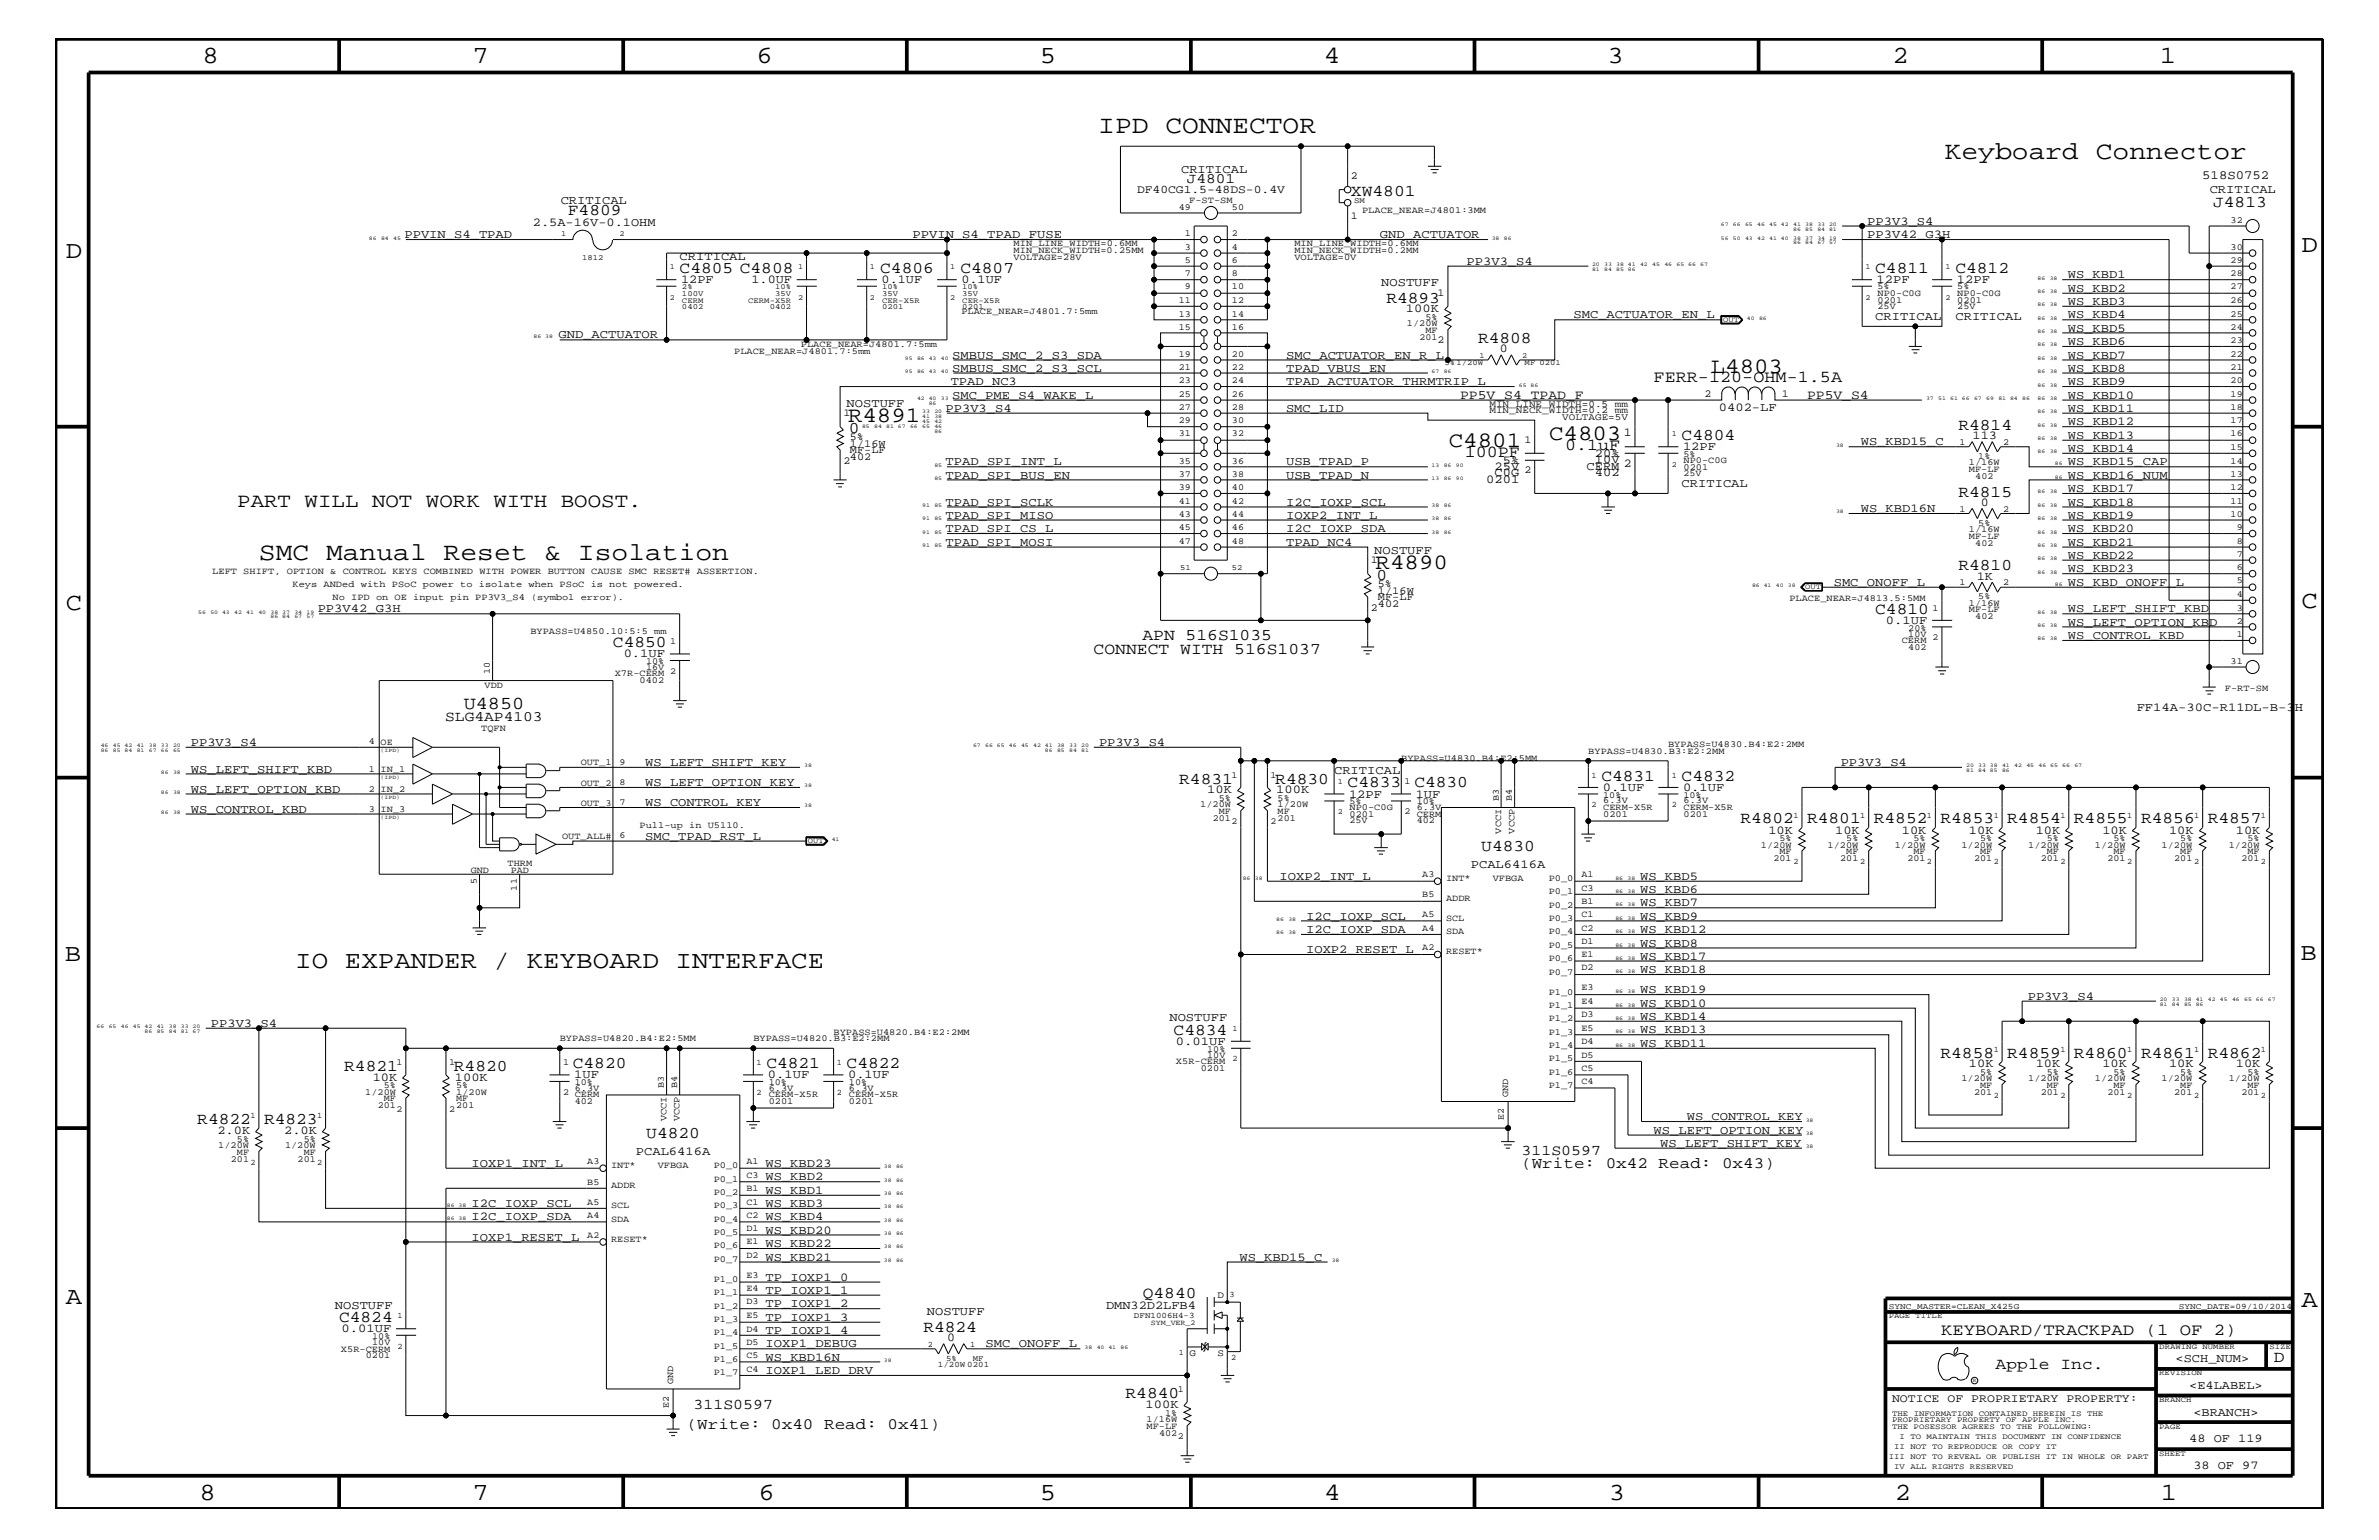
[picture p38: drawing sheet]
<svg xmlns="http://www.w3.org/2000/svg" width="432mm" height="279mm" viewBox="0 0 432 279" stroke-linecap="round" stroke-linejoin="round" font-family="sans-serif">
<defs><g id="words">
<g font-size="4.6">
<text x="199.3" y="24.1">IPD CONNECTOR</text>
<text x="353" y="28.9">Keyboard Connector</text>
<text x="47" y="101.6">SMC Manual Reset &amp; Isolation</text>
</g>
<g font-size="4.5">
<text x="36.7" y="11.5">8</text>
<text x="85.8" y="11.5">7</text>
<text x="137.3" y="11.5">6</text>
<text x="188.7" y="11.5">5</text>
<text x="240.3" y="11.5">4</text>
<text x="291.8" y="11.5">3</text>
<text x="343.5" y="11.5">2</text>
<text x="392" y="11.5">1</text>
<text x="11.9" y="46.8">D</text>
<text x="417.7" y="45.7">D</text>
<text x="11.9" y="110.6">C</text>
<text x="417.7" y="110.3">C</text>
<text x="11.8" y="174.3">B</text>
<text x="53.6" y="175.6">IO EXPANDER / KEYBOARD INTERFACE</text>
<text x="417.6" y="174.2">B</text>
<text x="11.9" y="236.7">A</text>
<text x="417.7" y="237.1">A</text>
<text x="36.2" y="272.1">8</text>
<text x="85.8" y="272.1">7</text>
<text x="137.7" y="272.1">6</text>
<text x="188.7" y="272.1">5</text>
<text x="240.4" y="272.1">4</text>
<text x="292" y="272.1">3</text>
<text x="343.9" y="272.1">2</text>
<text x="392.2" y="272.1">1</text>
</g>
<g font-size="4">
<text x="310.5" y="67.6">L4803</text>
<text x="153.9" y="76.7">R4891</text>
<text x="263" y="81.1">C4801</text>
<text x="281.2" y="79.9">C4803</text>
<text x="249.7" y="103.3">R4890</text>
</g>
<text font-size="3.6" x="43.1" y="92">PART WILL NOT WORK WITH BOOST.</text>
<text font-size="3.3" x="84.2" y="128.6">U4850</text>
<g font-size="3">
<text x="245.2" y="35.5">XW4801</text>
<text x="103.1" y="39.1">F4809</text>
<text x="401.7" y="37.5">J4813</text>
<text x="123.4" y="49.6">C4805 C4808</text>
<text x="159.8" y="49.6">C4806</text>
<text x="174.3" y="49.6">C4807</text>
<text x="340.4" y="49.6">C4811</text>
<text x="354.9" y="49.6">C4812</text>
<text x="251.6" y="54.9">R4893</text>
<text x="268.3" y="62.3">R4808</text>
<text x="300.1" y="69.3">FERR-120-OHM-1.5A</text>
<text x="154.1" y="78.5">0</text>
<text x="265.9" y="82.8">100PF</text>
<text x="284.1" y="81.6">0.1uF</text>
<text x="305.2" y="79.9">C4804</text>
<text x="355.5" y="78">R4814</text>
<text x="355.5" y="90.1">R4815</text>
<text x="249.9" y="105.2">0</text>
<text x="355.5" y="103.5">R4810</text>
<text x="340.4" y="111.4">C4810</text>
<text x="111.3" y="117.4">C4850</text>
<text x="198.5" y="118.6">CONNECT WITH 516S1037</text>
<text x="207.3" y="116.2">APN 516S1035</text>
<text x="214" y="142.2">R4831</text>
<text x="231.5" y="142.2">R4830</text>
<text x="244.6" y="142.9">C4833</text>
<text x="256.7" y="142.9">C4830</text>
<text x="290.7" y="141.7">C4831</text>
<text x="305.2" y="141.7">C4832</text>
<text x="315.9" y="149.4">R4802</text>
<text x="328" y="149.4">R4801</text>
<text x="340.1" y="149.4">R4852</text>
<text x="352.2" y="149.4">R4853</text>
<text x="364.3" y="149.4">R4854</text>
<text x="376.4" y="149.4">R4855</text>
<text x="388.6" y="149.4">R4856</text>
<text x="400.7" y="149.4">R4857</text>
<text x="268.9" y="154.4">U4830</text>
<text x="213" y="187.7">C4834</text>
<text x="352.2" y="191.9">R4858</text>
<text x="364.3" y="191.9">R4859</text>
<text x="376.4" y="191.9">R4860</text>
<text x="388.6" y="191.9">R4861</text>
<text x="400.7" y="191.9">R4862</text>
<text x="62.5" y="194.3">R4821</text>
<text x="82.4" y="194.3">R4820</text>
<text x="104" y="193.7">C4820</text>
<text x="139.1" y="193.7">C4821</text>
<text x="153.7" y="193.7">C4822</text>
<text x="35.8" y="204">R4822</text>
<text x="47.9" y="204">R4823</text>
<text x="117.3" y="206.5">U4820</text>
<text x="61.6" y="239.9">C4824</text>
<text x="207.4" y="235.6">Q4840</text>
<text x="167.6" y="241.7">R4824</text>
<text x="352.3" y="242.3">KEYBOARD/TRACKPAD (1 OF 2)</text>
<text x="362.2" y="248.4">Apple Inc.</text>
<text x="412.7" y="247.1">D</text>
<text x="204.3" y="253.7">R4840</text>
</g>
<g font-size="2.9">
<text x="276.1" y="211.9">(Write: 0x42 Read: 0x43)</text>
<text x="124.6" y="259.3">(Write: 0x40 Read: 0x41)</text>
</g>
<g font-size="2.7">
<text x="276.2" y="209.6">311S0597</text>
<text x="125.9" y="255.6">311S0597</text>
</g>
<g font-size="2.6">
<text x="215.4" y="33.1">J4801</text>
<text x="80.8" y="130.8">SLG4AP4103</text>
</g>
<g font-size="2.4">
<text x="265" y="72.3">PP5V_S4_TPAD_F</text>
<text x="328" y="72.3">PP5V_S4</text>
</g>
<text font-size="2.3" x="399.7" y="32.5">518S0752</text>
<g font-size="2.2">
<text x="214.4" y="31.4">CRITICAL</text>
<text x="401.1" y="35">CRITICAL</text>
<text x="96.7" y="41.1">2.5A-16V-0.1OHM</text>
<text x="101.8" y="37">CRITICAL</text>
<text x="338.9" y="40.8">PP3V3_S4</text>
<text x="73.4" y="43.2">PPVIN_S4_TPAD</text>
<text x="123.4" y="47.1">CRITICAL</text>
<text x="165.6" y="43.2">PPVIN_S4_TPAD_FUSE</text>
<text x="250.4" y="43.2">GND_ACTUATOR</text>
<text x="338.9" y="43.2">PP3V42_G3H</text>
<text x="123.6" y="51.3">12PF</text>
<text x="136.4" y="51.3">1.0UF</text>
<text x="160" y="51.3">0.1UF</text>
<text x="174.5" y="51.3">0.1UF</text>
<text x="250.7" y="51.9">NOSTUFF</text>
<text x="266.2" y="48">PP3V3_S4</text>
<text x="340.6" y="51.3">12PF</text>
<text x="355.2" y="51.3">12PF</text>
<text x="375.3" y="50.5">WS_KBD1</text>
<text x="375.3" y="52.9">WS_KBD2</text>
<text x="255.2" y="56.7">100K</text>
<text x="285.6" y="57.8">SMC_ACTUATOR_EN_L</text>
<text x="340.4" y="58">CRITICAL</text>
<text x="354.9" y="58">CRITICAL</text>
<text x="375.3" y="55.3">WS_KBD3</text>
<text x="375.3" y="57.8">WS_KBD4</text>
<text x="101.3" y="61.4">GND_ACTUATOR</text>
<text x="172.8" y="65.1">SMBUS_SMC_2_S3_SDA</text>
<text x="233.4" y="65.1">SMC_ACTUATOR_EN_R_L</text>
<text x="272.2" y="64">0</text>
<text x="375.3" y="60.2">WS_KBD5</text>
<text x="375.3" y="62.6">WS_KBD6</text>
<text x="375.3" y="65.1">WS_KBD7</text>
<text x="172.6" y="69.8">TPAD_NC3</text>
<text x="172.8" y="67.5">SMBUS_SMC_2_S3_SCL</text>
<text x="233.4" y="69.9">TPAD_ACTUATOR_THRMTRIP_L</text>
<text x="233.4" y="67.5">TPAD_VBUS_EN</text>
<text x="375.3" y="69.9">WS_KBD9</text>
<text x="375.3" y="67.5">WS_KBD8</text>
<text x="153.7" y="73.8">NOSTUFF</text>
<text x="171.6" y="74.7">PP3V3_S4</text>
<text x="172.8" y="72.3">SMC_PME_S4_WAKE_L</text>
<text x="233.4" y="74.7">SMC_LID</text>
<text x="312" y="74.5">0402-LF</text>
<text x="375.3" y="74.7">WS_KBD11</text>
<text x="375.3" y="77.2">WS_KBD12</text>
<text x="375.3" y="72.3">WS_KBD10</text>
<text x="289.5" y="83.9">10V</text>
<text x="289.5" y="82.8">20%</text>
<text x="294.7" y="79.2">1</text>
<text x="305.5" y="81.6">12PF</text>
<text x="337.7" y="80.8">WS_KBD15_C</text>
<text x="358" y="79.7">113</text>
<text x="375.3" y="82">WS_KBD14</text>
<text x="375.3" y="79.6">WS_KBD13</text>
<text x="171.6" y="86.9">TPAD_SPI_BUS_EN</text>
<text x="171.6" y="84.4">TPAD_SPI_INT_L</text>
<text x="233.4" y="86.9">USB_TPAD_N</text>
<text x="233.4" y="84.4">USB_TPAD_P</text>
<text x="269.7" y="87.6">0201</text>
<text x="271.3" y="86.4">C0G</text>
<text x="271.3" y="85.2">25V</text>
<text x="272.8" y="84.1">5%</text>
<text x="288" y="85.2">CERM 2</text>
<text x="289.5" y="86.4">402</text>
<text x="305.2" y="88.3">CRITICAL</text>
<text x="375.3" y="89.3">WS_KBD17</text>
<text x="375.3" y="86.9">WS_KBD16_NUM</text>
<text x="375.3" y="84.4">WS_KBD15_CAP</text>
<text x="171.6" y="91.7">TPAD_SPI_SCLK</text>
<text x="171.6" y="94.2">TPAD_SPI_MISO</text>
<text x="233.4" y="91.7">I2C_IOXP_SCL</text>
<text x="233.4" y="94.2">IOXP2_INT_L</text>
<text x="337.7" y="92.9">WS_KBD16N</text>
<text x="359.5" y="91.8">0</text>
<text x="375.3" y="91.7">WS_KBD18</text>
<text x="375.3" y="94.2">WS_KBD19</text>
<text x="171.6" y="96.5">TPAD_SPI_CS_L</text>
<text x="171.6" y="99">TPAD_SPI_MOSI</text>
<text x="233.4" y="96.5">I2C_IOXP_SDA</text>
<text x="233.4" y="99">TPAD_NC4</text>
<text x="249.4" y="100.4">NOSTUFF</text>
<text x="375.3" y="99">WS_KBD21</text>
<text x="375.3" y="101.4">WS_KBD22</text>
<text x="375.3" y="96.5">WS_KBD20</text>
<text x="332.8" y="106.3">SMC_ONOFF_L</text>
<text x="358.8" y="105.2">1K</text>
<text x="375.3" y="106.3">WS_KBD_ONOFF_L</text>
<text x="375.3" y="103.8">WS_KBD23</text>
<text x="57.7" y="111.1">PP3V42_G3H</text>
<text x="342.3" y="113.1">0.1UF</text>
<text x="375.3" y="111.1">WS_LEFT_SHIFT_KBD</text>
<text x="375.3" y="113.6">WS_LEFT_OPTION_KBD</text>
<text x="113.2" y="119.2">0.1UF</text>
<text x="375.3" y="115.9">WS_CONTROL_KBD</text>
<text x="387.8" y="129.1">FF14A-30C-R11DL-B-3H</text>
<text x="34.6" y="135.3">PP3V3_S4</text>
<text x="199.5" y="135.3">PP3V3_S4</text>
<text x="34.6" y="143.9">WS_LEFT_OPTION_KBD</text>
<text x="34.6" y="140.2">WS_LEFT_SHIFT_KBD</text>
<text x="117.1" y="139">WS_LEFT_SHIFT_KEY</text>
<text x="117.1" y="142.6">WS_LEFT_OPTION_KEY</text>
<text x="219.1" y="144">10K</text>
<text x="231.6" y="144">100K</text>
<text x="242.1" y="140.4">CRITICAL</text>
<text x="290.9" y="143.5">0.1UF</text>
<text x="305.5" y="143.5">0.1UF</text>
<text x="334.1" y="139">PP3V3_S4</text>
<text x="34.6" y="147.5">WS_CONTROL_KBD</text>
<text x="117.1" y="146.2">WS_CONTROL_KEY</text>
<text x="244.9" y="144.7">12PF</text>
<text x="257" y="144.7">1UF</text>
<text x="117.1" y="152.3">SMC_TPAD_RST_L</text>
<text x="321" y="151.2">10K</text>
<text x="333.1" y="151.2">10K</text>
<text x="345.2" y="151.2">10K</text>
<text x="357.4" y="151.2">10K</text>
<text x="369.5" y="151.2">10K</text>
<text x="381.6" y="151.2">10K</text>
<text x="393.7" y="151.2">10K</text>
<text x="405.8" y="151.2">10K</text>
<text x="232.2" y="159.6">IOXP2_INT_L</text>
<text x="267" y="157.4">PCAL6416A</text>
<text x="297.7" y="162">WS_KBD6</text>
<text x="297.7" y="159.6">WS_KBD5</text>
<text x="237.1" y="166.9">I2C_IOXP_SCL</text>
<text x="297.7" y="164.5">WS_KBD7</text>
<text x="297.7" y="166.9">WS_KBD9</text>
<text x="237.1" y="169.3">I2C_IOXP_SDA</text>
<text x="237.1" y="172.9">IOXP2_RESET_L</text>
<text x="297.7" y="171.7">WS_KBD8</text>
<text x="297.7" y="169.3">WS_KBD12</text>
<text x="297.7" y="176.6">WS_KBD18</text>
<text x="297.7" y="174.2">WS_KBD17</text>
<text x="212.3" y="185.3">NOSTUFF</text>
<text x="297.7" y="185">WS_KBD14</text>
<text x="297.7" y="182.7">WS_KBD10</text>
<text x="297.7" y="180.2">WS_KBD19</text>
<text x="368" y="181.4">PP3V3_S4</text>
<text x="38.3" y="186.3">PP3V3_S4</text>
<text x="213.4" y="189.5">0.01UF</text>
<text x="297.7" y="189.9">WS_KBD11</text>
<text x="297.7" y="187.5">WS_KBD13</text>
<text x="67.6" y="196.1">10K</text>
<text x="82.5" y="196.1">100K</text>
<text x="104.2" y="195.6">1UF</text>
<text x="139.4" y="195.6">0.1UF</text>
<text x="153.9" y="195.6">0.1UF</text>
<text x="357.4" y="193.7">10K</text>
<text x="369.5" y="193.7">10K</text>
<text x="381.6" y="193.7">10K</text>
<text x="393.7" y="193.7">10K</text>
<text x="405.8" y="193.7">10K</text>
<text x="306.2" y="203.2">WS_CONTROL_KEY</text>
<text x="39.5" y="205.8">2.0K</text>
<text x="51.6" y="205.8">2.0K</text>
<text x="115.4" y="209.6">PCAL6416A</text>
<text x="300.1" y="205.7">WS_LEFT_OPTION_KEY</text>
<text x="301.3" y="208.1">WS_LEFT_SHIFT_KEY</text>
<text x="85.6" y="211.7">IOXP1_INT_L</text>
<text x="138.9" y="214.2">WS_KBD2</text>
<text x="138.9" y="211.7">WS_KBD23</text>
<text x="85.6" y="221.4">I2C_IOXP_SDA</text>
<text x="85.6" y="219">I2C_IOXP_SCL</text>
<text x="138.9" y="221.4">WS_KBD4</text>
<text x="138.9" y="216.6">WS_KBD1</text>
<text x="138.9" y="219">WS_KBD3</text>
<text x="85.6" y="225.1">IOXP1_RESET_L</text>
<text x="138.9" y="226.3">WS_KBD22</text>
<text x="138.9" y="223.9">WS_KBD20</text>
<text x="138.9" y="232.4">TP_IOXP1_0</text>
<text x="138.9" y="228.7">WS_KBD21</text>
<text x="225" y="228.7">WS_KBD15_C</text>
<text x="60.8" y="237.4">NOSTUFF</text>
<text x="138.9" y="237.2">TP_IOXP1_2</text>
<text x="138.9" y="239.6">TP_IOXP1_3</text>
<text x="138.9" y="234.7">TP_IOXP1_1</text>
<text x="168.2" y="238.6">NOSTUFF</text>
<text x="200.7" y="237.5">DMN32D2LFB4</text>
<text x="62" y="241.7">0.01UF</text>
<text x="138.9" y="244.5">IOXP1_DEBUG</text>
<text x="138.9" y="242">TP_IOXP1_4</text>
<text x="171.9" y="243.4">0</text>
<text x="178.9" y="244.5">SMC_ONOFF_L</text>
<text x="138.9" y="249.3">IOXP1_LED_DRV</text>
<text x="138.9" y="246.9">WS_KBD16N</text>
<text x="394.9" y="247.1">&lt;SCH_NUM&gt;</text>
<text x="397.3" y="252">&lt;E4LABEL&gt;</text>
<text x="207.9" y="255.5">100K</text>
<text x="398.1" y="256.8">&lt;BRANCH&gt;</text>
<text x="397.3" y="261.6">48 OF 119</text>
<text x="398.1" y="266.6">38 OF 97</text>
</g>
<g font-size="2.1">
<text x="206.4" y="35">DF40CG1.5-48DS-0.4V</text>
<text x="343.4" y="254.4">NOTICE OF PROPRIETARY PROPERTY:</text>
</g>
<g font-size="1.9">
<text x="245.2" y="32.5">2</text>
<text x="245.2" y="39.8">1</text>
<text x="260.9" y="53.8">1</text>
<text x="260.9" y="62.3">2</text>
<text x="309.4" y="72">2</text>
<text x="323.4" y="72">1</text>
<text x="153.1" y="75.6">1</text>
<text x="154.3" y="82.2">MF-LF</text>
<text x="154.3" y="79.9">5%</text>
<text x="154.3" y="83.5">402</text>
<text x="154.3" y="81.1">1/16W</text>
<text x="276.7" y="80.5">1</text>
<text x="153.1" y="84.1">2</text>
<text x="276.7" y="85.9">2</text>
<text x="248.8" y="102.2">1</text>
<text x="250.1" y="107.7">1/16W</text>
<text x="250.1" y="106.5">5%</text>
<text x="248.8" y="110.8">2</text>
<text x="250.1" y="108.9">MF-LF</text>
<text x="250.1" y="110.2">402</text>
</g>
<g font-size="1.8">
<text x="270.3" y="75">MIN_NECK_WIDTH=0.2 mm</text>
<text x="270.3" y="73.8">MIN_LINE_WIDTH=0.5 mm</text>
<text x="283.5" y="76.2">VOLTAGE=5V</text>
<text x="221" y="235.5">D</text>
<text x="215.9" y="246.1">G</text>
<text x="221" y="246.1">S</text>
</g>
<g font-size="1.7">
<text x="214" y="38">49</text>
<text x="215.9" y="36.8">F-ST-SM</text>
<text x="223.6" y="38">50</text>
<text x="247.2" y="38.7">PLACE_NEAR=J4801:3MM</text>
<text x="404.9" y="40.4">32</text>
<text x="184" y="47.1">VOLTAGE=28V</text>
<text x="184" y="44.6">MIN_LINE_WIDTH=0.6MM</text>
<text x="184" y="45.9">MIN_NECK_WIDTH=0.25MM</text>
<text x="215.1" y="47.7">5</text>
<text x="215.1" y="45.3">3</text>
<text x="215.1" y="42.9">1</text>
<text x="223.6" y="47.7">6</text>
<text x="223.6" y="45.3">4</text>
<text x="223.6" y="42.9">2</text>
<text x="234.9" y="47.1">VOLTAGE=0V</text>
<text x="234.9" y="45.9">MIN_NECK_WIDTH=0.2MM</text>
<text x="234.9" y="44.6">MIN_LINE_WIDTH=0.6MM</text>
<text x="404.9" y="45.3">30</text>
<text x="404.9" y="47.7">29</text>
<text x="215.1" y="52.5">9</text>
<text x="215.1" y="50.2">7</text>
<text x="223.6" y="50.2">8</text>
<text x="223.6" y="52.5">10</text>
<text x="340.8" y="53.6">NP0-C0G</text>
<text x="340.8" y="52.5">5%</text>
<text x="355.3" y="52.5">5%</text>
<text x="355.3" y="53.6">NP0-C0G</text>
<text x="404.9" y="50.2">28</text>
<text x="404.9" y="52.5">27</text>
<text x="174.5" y="57">PLACE_NEAR=J4801.7:5mm</text>
<text x="214" y="59.8">15</text>
<text x="214" y="57.4">13</text>
<text x="214" y="55">11</text>
<text x="223.6" y="59.8">16</text>
<text x="223.6" y="57.4">14</text>
<text x="223.6" y="55">12</text>
<text x="255.4" y="59.2">1/20W</text>
<text x="258.7" y="58">5%</text>
<text x="340.8" y="54.9">0201</text>
<text x="340.8" y="56.1">25V</text>
<text x="355.3" y="56.1">25V</text>
<text x="355.3" y="54.9">0201</text>
<text x="404.9" y="55">26</text>
<text x="404.9" y="57.4">25</text>
<text x="404.9" y="59.8">24</text>
<text x="133.3" y="64.3">PLACE_NEAR=J4801.7:5mm</text>
<text x="145.4" y="63">PLACE_NEAR=J4801.7:5mm</text>
<text x="214" y="64.7">19</text>
<text x="223.6" y="64.7">20</text>
<text x="257.6" y="61.7">201</text>
<text x="258.7" y="60.4">MF</text>
<text x="404.9" y="62.3">23</text>
<text x="404.9" y="64.7">22</text>
<text x="214" y="72">25</text>
<text x="214" y="69.5">23</text>
<text x="214" y="67.1">21</text>
<text x="223.6" y="72">26</text>
<text x="223.6" y="69.5">24</text>
<text x="223.6" y="67.1">22</text>
<text x="404.9" y="67.1">21</text>
<text x="404.9" y="69.5">20</text>
<text x="404.9" y="72">19</text>
<text x="214" y="76.8">29</text>
<text x="214" y="74.4">27</text>
<text x="223.6" y="76.8">30</text>
<text x="223.6" y="74.4">28</text>
<text x="404.9" y="74.4">18</text>
<text x="404.9" y="76.8">17</text>
<text x="214" y="79.2">31</text>
<text x="223.6" y="79.2">32</text>
<text x="305.6" y="82.8">5%</text>
<text x="305.6" y="83.9">NP0-C0G</text>
<text x="355.7" y="80.7">1</text>
<text x="359.1" y="83.3">1%</text>
<text x="363.6" y="80.7">2</text>
<text x="404.9" y="79.2">16</text>
<text x="404.9" y="81.6">15</text>
<text x="214" y="88.9">39</text>
<text x="214" y="86.5">37</text>
<text x="214" y="84.1">35</text>
<text x="223.6" y="88.9">40</text>
<text x="223.6" y="86.5">38</text>
<text x="223.6" y="84.1">36</text>
<text x="305.6" y="86.4">25V</text>
<text x="305.6" y="85.2">0201</text>
<text x="357.4" y="85.6">MF-LF</text>
<text x="357.4" y="84.4">1/16W</text>
<text x="358.5" y="86.9">402</text>
<text x="404.9" y="84.1">14</text>
<text x="404.9" y="86.5">13</text>
<text x="404.9" y="88.9">12</text>
<text x="214" y="93.8">43</text>
<text x="214" y="91.4">41</text>
<text x="223.6" y="93.8">44</text>
<text x="223.6" y="91.4">42</text>
<text x="355.7" y="92.8">1</text>
<text x="359.1" y="95.4">5%</text>
<text x="363.6" y="92.8">2</text>
<text x="404.9" y="91.4">11</text>
<text x="404.9" y="93.8">10</text>
<text x="214" y="98.7">47</text>
<text x="214" y="96.2">45</text>
<text x="223.6" y="98.7">48</text>
<text x="223.6" y="96.2">46</text>
<text x="357.4" y="97.7">MF-LF</text>
<text x="357.4" y="96.5">1/16W</text>
<text x="358.5" y="99">402</text>
<text x="406" y="96.2">9</text>
<text x="406" y="98.7">8</text>
<text x="406" y="101">7</text>
<text x="38.5" y="104.1">LEFT SHIFT, OPTION &amp; CONTROL KEYS COMBINED WITH POWER BUTTON CAUSE SMC RESET# ASSERTION.</text>
<text x="53.1" y="106.5">Keys ANDed with PSoC power to isolate when PSoC is not powered.</text>
<text x="355.7" y="106.1">1</text>
<text x="363.6" y="106.1">2</text>
<text x="406" y="103.5">6</text>
<text x="406" y="105.9">5</text>
<text x="60.4" y="108.9">No IPD on OE input pin PP3V3_S4 (symbol error).</text>
<text x="324.8" y="109.1">PLACE_NEAR=J4813.5:5MM</text>
<text x="350.8" y="110.8">1</text>
<text x="357.4" y="111.1">MF-LF</text>
<text x="357.4" y="109.9">1/16W</text>
<text x="358.5" y="112.3">402</text>
<text x="359.1" y="108.7">5%</text>
<text x="406" y="108.3">4</text>
<text x="406" y="110.8">3</text>
<text x="406" y="113.1">2</text>
<text x="96.3" y="115">BYPASS=U4850.10:5:5 mm</text>
<text x="121.7" y="116.8">1</text>
<text x="345.2" y="116.7">CERM</text>
<text x="346.4" y="114.4">20%</text>
<text x="346.4" y="117.9">402</text>
<text x="346.4" y="115.5">10V</text>
<text x="350.8" y="116.2">2</text>
<text x="406" y="115.6">1</text>
<text x="88" y="124.9">VDD</text>
<text x="88.9" y="122.3" transform="rotate(-90 88.9 122.3)">10</text>
<text x="111.6" y="122.7">X7R-CERM 2</text>
<text x="116.1" y="124">0402</text>
<text x="117.3" y="120.4">10%</text>
<text x="117.3" y="121.5">16V</text>
<text x="403.8" y="125.4">F-RT-SM</text>
<text x="404.9" y="120.4">31</text>
<text x="67" y="135.1">4</text>
<text x="69.1" y="135.2">OE</text>
<text x="87.3" y="132.7">TQFN</text>
<text x="288.3" y="136.8">BYPASS=U4830.B3:E2:2MM</text>
<text x="302.8" y="135.6">BYPASS=U4830.B4:E2:2MM</text>
<text x="67" y="143.6">2</text>
<text x="67" y="140">1</text>
<text x="69.1" y="140.1">IN_1</text>
<text x="69.1" y="143.7">IN_2</text>
<text x="105.4" y="138.9">OUT_1</text>
<text x="105.4" y="142.5">OUT_2</text>
<text x="112.4" y="142.4">8</text>
<text x="112.4" y="138.7">9</text>
<text x="223.5" y="141.1">1</text>
<text x="230.6" y="141.1">1</text>
<text x="254.3" y="138">BYPASS=U4830.B4:E2:5MM</text>
<text x="254.9" y="142.3">1</text>
<text x="67" y="147.3">3</text>
<text x="69.1" y="147.3">IN_3</text>
<text x="105.4" y="146.2">OUT_3</text>
<text x="112.4" y="146">7</text>
<text x="217.8" y="146.5">1/20W</text>
<text x="220.1" y="149">201</text>
<text x="221.2" y="145.3">5%</text>
<text x="221.2" y="147.7">MF</text>
<text x="223.5" y="149.5">2</text>
<text x="230.6" y="149.5">2</text>
<text x="231.9" y="147.7">MF</text>
<text x="231.9" y="145.3">5%</text>
<text x="231.9" y="146.5">1/20W</text>
<text x="231.9" y="149">201</text>
<text x="244.9" y="149.4">25V</text>
<text x="244.9" y="148.2">0201</text>
<text x="244.9" y="147">NP0-C0G</text>
<text x="244.9" y="145.9">5%</text>
<text x="254.9" y="147.7">2</text>
<text x="257.1" y="147">6.3V</text>
<text x="257.1" y="149.4">402</text>
<text x="257.1" y="148.2">CERM</text>
<text x="257.1" y="145.9">10%</text>
<text x="272" y="145.3" transform="rotate(-90 272 145.3)">B3</text>
<text x="274.4" y="145.3" transform="rotate(-90 274.4 145.3)">B4</text>
<text x="291" y="144.7">10%</text>
<text x="291" y="148.2">0201</text>
<text x="291" y="145.7">6.3V</text>
<text x="291" y="147">CERM-X5R</text>
<text x="305.6" y="144.7">10%</text>
<text x="305.6" y="145.7">6.3V</text>
<text x="305.6" y="148.2">0201</text>
<text x="305.6" y="147">CERM-X5R</text>
<text x="102" y="152.2">OUT_ALL#</text>
<text x="112.4" y="152.1">6</text>
<text x="116.1" y="150.1">Pull-up in U5110.</text>
<text x="272.5" y="151.2" transform="rotate(-90 272.5 151.2)">VCCI</text>
<text x="274.9" y="151.2" transform="rotate(-90 274.9 151.2)">VCCP</text>
<text x="319.6" y="153.8">1/20W</text>
<text x="323" y="152.6">5%</text>
<text x="323" y="155">MF</text>
<text x="331.7" y="153.8">1/20W</text>
<text x="335.1" y="155">MF</text>
<text x="335.1" y="152.6">5%</text>
<text x="343.9" y="153.8">1/20W</text>
<text x="347.3" y="155">MF</text>
<text x="347.3" y="152.6">5%</text>
<text x="356" y="153.8">1/20W</text>
<text x="359.4" y="155">MF</text>
<text x="359.4" y="152.6">5%</text>
<text x="368.1" y="153.8">1/20W</text>
<text x="371.5" y="152.6">5%</text>
<text x="371.5" y="155">MF</text>
<text x="380.2" y="153.8">1/20W</text>
<text x="383.6" y="155">MF</text>
<text x="383.6" y="152.6">5%</text>
<text x="392.3" y="153.8">1/20W</text>
<text x="395.7" y="155">MF</text>
<text x="395.7" y="152.6">5%</text>
<text x="404.5" y="153.8">1/20W</text>
<text x="407.9" y="155">MF</text>
<text x="407.9" y="152.6">5%</text>
<text x="85.4" y="158.4">GND</text>
<text x="86.5" y="160.5" transform="rotate(-90 86.5 160.5)">5</text>
<text x="92.1" y="157.2">THRM</text>
<text x="92.7" y="158.4">PAD</text>
<text x="93.8" y="161.6" transform="rotate(-90 93.8 161.6)">11</text>
<text x="258.1" y="159.1">A3</text>
<text x="262.5" y="159.9">INT*</text>
<text x="270.9" y="159.9">VFBGA</text>
<text x="281.1" y="159.9">P0_0</text>
<text x="287" y="161.6">C3</text>
<text x="287" y="159.1">A1</text>
<text x="321.9" y="156.2">201</text>
<text x="334" y="156.2">201</text>
<text x="346.2" y="156.2">201</text>
<text x="358.3" y="156.2">201</text>
<text x="370.4" y="156.2">201</text>
<text x="382.5" y="156.2">201</text>
<text x="394.6" y="156.2">201</text>
<text x="406.8" y="156.2">201</text>
<text x="258.1" y="166.4">A5</text>
<text x="258.1" y="162.8">B5</text>
<text x="262.5" y="167.1">SCL</text>
<text x="262.5" y="163.5">ADDR</text>
<text x="281.1" y="162.2">P0_1</text>
<text x="281.1" y="164.7">P0_2</text>
<text x="281.1" y="167.1">P0_3</text>
<text x="287" y="166.4">C1</text>
<text x="287" y="163.9">B1</text>
<text x="258.1" y="168.9">A4</text>
<text x="258.1" y="172.4">A2</text>
<text x="262.5" y="169.5">SDA</text>
<text x="262.5" y="173.2">RESET*</text>
<text x="281.1" y="169.5">P0_4</text>
<text x="281.1" y="172">P0_5</text>
<text x="287" y="173.7">E1</text>
<text x="287" y="171.2">D1</text>
<text x="287" y="168.9">C2</text>
<text x="281.1" y="174.4">P0_6</text>
<text x="281.1" y="176.8">P0_7</text>
<text x="287" y="179.7">E3</text>
<text x="287" y="176.1">D2</text>
<text x="281.1" y="182.9">P1_1</text>
<text x="281.1" y="180.5">P1_0</text>
<text x="281.1" y="185.3">P1_2</text>
<text x="287" y="184.6">D3</text>
<text x="287" y="182.1">E4</text>
<text x="101.6" y="188.9">BYPASS=U4820.B4:E2:5MM</text>
<text x="136.7" y="188.9">BYPASS=U4820.B3:E2:2MM</text>
<text x="151.3" y="187.7">BYPASS=U4820.B4:E2:2MM</text>
<text x="219.1" y="190.8">10%</text>
<text x="219.1" y="191.9">10V</text>
<text x="281.1" y="187.7">P1_3</text>
<text x="281.1" y="190.2">P1_4</text>
<text x="287" y="191.9">D5</text>
<text x="287" y="189.4">D4</text>
<text x="287" y="187">E5</text>
<text x="69.7" y="197.4">5%</text>
<text x="72" y="193.2">1</text>
<text x="81.5" y="193.2">1</text>
<text x="82.8" y="197.4">5%</text>
<text x="102.2" y="193.2">1</text>
<text x="104.3" y="196.8">10%</text>
<text x="104.3" y="197.9">6.3V</text>
<text x="120.5" y="197.4" transform="rotate(-90 120.5 197.4)">B3</text>
<text x="122.9" y="197.4" transform="rotate(-90 122.9 197.4)">B4</text>
<text x="139.5" y="196.8">10%</text>
<text x="139.5" y="197.9">6.3V</text>
<text x="154.1" y="196.8">10%</text>
<text x="154.1" y="197.9">6.3V</text>
<text x="213.4" y="193.1">X5R-CERM</text>
<text x="217.9" y="194.3">0201</text>
<text x="281.1" y="192.6">P1_5</text>
<text x="281.1" y="195">P1_6</text>
<text x="281.1" y="197.4">P1_7</text>
<text x="287" y="196.7">C4</text>
<text x="287" y="194.3">C5</text>
<text x="356" y="196.2">1/20W</text>
<text x="359.4" y="197.4">MF</text>
<text x="359.4" y="195">5%</text>
<text x="368.1" y="196.2">1/20W</text>
<text x="371.5" y="197.4">MF</text>
<text x="371.5" y="195">5%</text>
<text x="380.2" y="196.2">1/20W</text>
<text x="383.6" y="197.4">MF</text>
<text x="383.6" y="195">5%</text>
<text x="392.3" y="196.2">1/20W</text>
<text x="395.7" y="197.4">MF</text>
<text x="395.7" y="195">5%</text>
<text x="404.5" y="196.2">1/20W</text>
<text x="407.9" y="197.4">MF</text>
<text x="407.9" y="195">5%</text>
<text x="66.3" y="198.7">1/20W</text>
<text x="68.6" y="201">201</text>
<text x="69.7" y="199.8">MF</text>
<text x="72" y="201.7">2</text>
<text x="81.5" y="201.7">2</text>
<text x="82.8" y="201">201</text>
<text x="82.8" y="198.7">1/20W</text>
<text x="82.8" y="199.8">MF</text>
<text x="102.2" y="198.7">2</text>
<text x="104.3" y="200.3">402</text>
<text x="104.3" y="199.1">CERM</text>
<text x="121" y="203.4" transform="rotate(-90 121 203.4)">VCCI</text>
<text x="123.4" y="203.4" transform="rotate(-90 123.4 203.4)">VCCP</text>
<text x="139.5" y="200.3">0201</text>
<text x="139.5" y="199.1">CERM-X5R</text>
<text x="154.1" y="199.1">CERM-X5R</text>
<text x="154.1" y="200.3">0201</text>
<text x="273" y="203.2" transform="rotate(-90 273 203.2)">E2</text>
<text x="273.7" y="199" transform="rotate(-90 273.7 199)">GND</text>
<text x="358.3" y="198.7">201</text>
<text x="370.4" y="198.7">201</text>
<text x="382.5" y="198.7">201</text>
<text x="394.6" y="198.7">201</text>
<text x="406.8" y="198.7">201</text>
<text x="39.6" y="208.3">1/20W</text>
<text x="43" y="207.1">5%</text>
<text x="43" y="209.6">MF</text>
<text x="51.7" y="208.3">1/20W</text>
<text x="55.1" y="209.6">MF</text>
<text x="55.1" y="207.1">5%</text>
<text x="41.9" y="210.8">201</text>
<text x="54" y="210.8">201</text>
<text x="106.6" y="211.3">A3</text>
<text x="106.6" y="214.9">B5</text>
<text x="110.9" y="211.9">INT*</text>
<text x="110.9" y="215.6">ADDR</text>
<text x="119.4" y="211.9">VFBGA</text>
<text x="129.5" y="211.9">P0_0</text>
<text x="129.5" y="214.4">P0_1</text>
<text x="135.5" y="213.6">C3</text>
<text x="135.5" y="211.3">A1</text>
<text x="106.6" y="220.9">A4</text>
<text x="106.6" y="218.6">A5</text>
<text x="110.9" y="219.2">SCL</text>
<text x="110.9" y="221.7">SDA</text>
<text x="129.5" y="216.9">P0_2</text>
<text x="129.5" y="219.2">P0_3</text>
<text x="129.5" y="221.7">P0_4</text>
<text x="135.5" y="220.9">C2</text>
<text x="135.5" y="218.6">C1</text>
<text x="135.5" y="216.1">B1</text>
<text x="106.6" y="224.6">A2</text>
<text x="110.9" y="225.3">RESET*</text>
<text x="129.5" y="224.1">P0_5</text>
<text x="129.5" y="226.5">P0_6</text>
<text x="135.5" y="225.7">E1</text>
<text x="135.5" y="223.4">D1</text>
<text x="129.5" y="229">P0_7</text>
<text x="129.5" y="232.6">P1_0</text>
<text x="135.5" y="231.8">E3</text>
<text x="135.5" y="228.2">D2</text>
<text x="129.5" y="235">P1_1</text>
<text x="129.5" y="239.9">P1_3</text>
<text x="129.5" y="237.4">P1_2</text>
<text x="135.5" y="239.1">E5</text>
<text x="135.5" y="236.7">D3</text>
<text x="135.5" y="234.3">E4</text>
<text x="61.9" y="245.2">X5R-CERM</text>
<text x="67.6" y="242.9">10%</text>
<text x="67.6" y="244">10V</text>
<text x="129.5" y="242.3">P1_4</text>
<text x="129.5" y="244.7">P1_5</text>
<text x="135.5" y="244">D5</text>
<text x="135.5" y="241.6">D4</text>
<text x="66.4" y="246.4">0201</text>
<text x="122.2" y="251.1" transform="rotate(-90 122.2 251.1)">GND</text>
<text x="129.5" y="247.1">P1_6</text>
<text x="129.5" y="249.5">P1_7</text>
<text x="135.5" y="248.9">C4</text>
<text x="135.5" y="246.4">C5</text>
<text x="121.4" y="255.4" transform="rotate(-90 121.4 255.4)">E2</text>
<text x="211.5" y="256.8">1%</text>
<text x="213.8" y="252.6">1</text>
<text x="208.1" y="258">1/16W</text>
<text x="208.1" y="259.3">MF-LF</text>
<text x="210.4" y="260.5">402</text>
<text x="213.8" y="261.1">2</text>
</g>
<g font-size="1.5">
<text x="245.8" y="36.8">SM</text>
<text x="288.9" y="141.1">1</text>
<text x="303.4" y="141.1">1</text>
<text x="288.9" y="146.5">2</text>
<text x="303.4" y="146.5">2</text>
<text x="325.5" y="148.4">1</text>
<text x="337.7" y="148.4">1</text>
<text x="349.8" y="148.4">1</text>
<text x="361.9" y="148.4">1</text>
<text x="374" y="148.4">1</text>
<text x="386.1" y="148.4">1</text>
<text x="398.3" y="148.4">1</text>
<text x="410.4" y="148.4">1</text>
<text x="325.5" y="156.8">2</text>
<text x="337.7" y="156.8">2</text>
<text x="349.8" y="156.8">2</text>
<text x="361.9" y="156.8">2</text>
<text x="374" y="156.8">2</text>
<text x="386.1" y="156.8">2</text>
<text x="398.3" y="156.8">2</text>
<text x="410.4" y="156.8">2</text>
<text x="223.7" y="187.1">1</text>
<text x="361.9" y="190.8">1</text>
<text x="374" y="190.8">1</text>
<text x="386.1" y="190.8">1</text>
<text x="398.3" y="190.8">1</text>
<text x="410.4" y="190.8">1</text>
<text x="137.3" y="193.2">1</text>
<text x="151.9" y="193.2">1</text>
<text x="223.7" y="192.6">2</text>
<text x="45.5" y="202.9">1</text>
<text x="57.6" y="202.9">1</text>
<text x="137.3" y="198.7">2</text>
<text x="151.9" y="198.7">2</text>
<text x="361.9" y="199.2">2</text>
<text x="374" y="199.2">2</text>
<text x="386.1" y="199.2">2</text>
<text x="398.3" y="199.2">2</text>
<text x="410.4" y="199.2">2</text>
<text x="45.5" y="211.4">2</text>
<text x="57.6" y="211.4">2</text>
<text x="72.1" y="239.2">1</text>
<text x="205.8" y="239.1">DFN1006H4-3</text>
<text x="223.2" y="235.4">3</text>
<text x="342.8" y="237.4">SYNC_MASTER=CLEAN_X425G</text>
<text x="395.5" y="237.4">SYNC_DATE=09/10/2014</text>
<text x="72.1" y="244.7">2</text>
<text x="168.4" y="244.4">2</text>
<text x="176.1" y="244.4">1</text>
<text x="214" y="245.9">1</text>
<text x="170.2" y="248.1">1/20W 0201</text>
<text x="171.7" y="246.9">5%</text>
<text x="176.6" y="246.9">MF</text>
<text x="223.4" y="246.7">2</text>
</g>
<g font-size="1.4">
<text x="101.9" y="42.9">1</text>
<text x="105.7" y="47.1">1812</text>
<text x="112.4" y="42.9">2</text>
<text x="121.6" y="48.9">1</text>
<text x="123.8" y="52.5">2%</text>
<text x="123.8" y="53.6">100V</text>
<text x="140.7" y="52.5">10%</text>
<text x="140.7" y="53.6">35V</text>
<text x="144.9" y="48.9">1</text>
<text x="157.9" y="48.9">1</text>
<text x="160.1" y="52.5">10%</text>
<text x="160.1" y="53.6">35V</text>
<text x="172.5" y="48.9">1</text>
<text x="174.7" y="52.5">10%</text>
<text x="174.7" y="53.6">35V</text>
<text x="338.6" y="48.9">1</text>
<text x="353.1" y="48.9">1</text>
<text x="121.6" y="54.4">2</text>
<text x="123.8" y="56.1">0402</text>
<text x="123.8" y="54.9">CERM</text>
<text x="135.8" y="54.9">CERM-X5R</text>
<text x="139.7" y="56.1">0402</text>
<text x="144.9" y="54.4">2</text>
<text x="157.9" y="54.4">2</text>
<text x="160.1" y="54.9">CER-X5R</text>
<text x="160.1" y="56.1">0201</text>
<text x="172.5" y="54.4">2</text>
<text x="174.7" y="54.9">CER-X5R</text>
<text x="174.7" y="56.1">0201</text>
<text x="312.8" y="58.4">OUT</text>
<text x="338.6" y="54.4">2</text>
<text x="353.1" y="54.4">2</text>
<text x="268.6" y="64.9">1</text>
<text x="276.3" y="64.9">2</text>
<text x="262.2" y="66.2">5% 1/20W</text>
<text x="276.7" y="66.2">MF 0201</text>
<text x="303.4" y="79.2">1</text>
<text x="303.4" y="84.7">2</text>
<text x="214.2" y="103.5">51</text>
<text x="223.6" y="103.5">52</text>
<text x="327.7" y="106.9">OUT</text>
<text x="242.8" y="142.3">1</text>
<text x="242.8" y="147.7">2</text>
<text x="146.6" y="152.9">OUT</text>
<text x="342.8" y="239.2">PAGE TITLE</text>
<text x="208.9" y="240.5">SYM_VER_2</text>
<text x="391.9" y="244.7">DRAWING NUMBER</text>
<text x="411.9" y="244.7">SIZE</text>
<text x="391.9" y="249.5">REVISION</text>
<text x="343.4" y="256.8">THE INFORMATION CONTAINED HEREIN IS THE</text>
<text x="391.9" y="254.4">BRANCH</text>
<text x="343.4" y="258">PROPRIETARY PROPERTY OF APPLE INC.</text>
<text x="343.4" y="259.3">THE POSESSOR AGREES TO THE FOLLOWING:</text>
<text x="343.8" y="262.9">II NOT TO REPRODUCE OR COPY IT</text>
<text x="344.8" y="261.1">I TO MAINTAIN THIS DOCUMENT IN CONFIDENCE</text>
<text x="391.9" y="259.3">PAGE</text>
<text x="342.8" y="264.7">III NOT TO REVEAL OR PUBLISH IT IN WHOLE OR PART</text>
<text x="343.8" y="266.6">IV ALL RIGHTS RESERVED</text>
<text x="391.9" y="264.1">SHEET</text>
</g>
<g font-size="1">
<text x="312.3" y="41">67</text>
<text x="314.5" y="41">66</text>
<text x="316.7" y="41">65</text>
<text x="318.9" y="41">46</text>
<text x="321.1" y="41">45 42</text>
<text x="325.5" y="41.9">86</text>
<text x="325.5" y="41">41</text>
<text x="327.7" y="41">38</text>
<text x="327.7" y="41.9">85</text>
<text x="329.9" y="41.9">84 81</text>
<text x="329.9" y="41">33 20</text>
<text x="67" y="43.5">86</text>
<text x="69.2" y="43.5">84</text>
<text x="71.4" y="43.5">45</text>
<text x="270.8" y="43.5">38</text>
<text x="273" y="43.5">86</text>
<text x="312.3" y="43.5">56</text>
<text x="314.5" y="43.5">50</text>
<text x="316.7" y="43.5">43</text>
<text x="318.9" y="43.5">42</text>
<text x="321.1" y="43.5">41 40</text>
<text x="325.5" y="43.5">38</text>
<text x="325.5" y="44.3">86</text>
<text x="327.7" y="44.3">84</text>
<text x="327.7" y="43.5">37</text>
<text x="329.9" y="43.5">34 19</text>
<text x="329.9" y="44.3">67 57</text>
<text x="289" y="48.3">20</text>
<text x="289" y="49.2">81</text>
<text x="291.2" y="48.3">33</text>
<text x="291.2" y="49.2">84</text>
<text x="293.4" y="48.3">38 41</text>
<text x="293.4" y="49.2">85 86</text>
<text x="297.7" y="48.3">42</text>
<text x="299.9" y="48.3">45</text>
<text x="302.1" y="48.3">46</text>
<text x="304.3" y="48.3">65 66</text>
<text x="308.6" y="48.3">67</text>
<text x="369.8" y="50.7">86</text>
<text x="369.8" y="53.2">86</text>
<text x="372" y="50.7">38</text>
<text x="372" y="53.2">38</text>
<text x="317.1" y="58">40</text>
<text x="319.3" y="58">86</text>
<text x="369.8" y="55.6">86</text>
<text x="369.8" y="58">86</text>
<text x="372" y="55.6">38</text>
<text x="372" y="58">38</text>
<text x="96.9" y="61.4">86 38</text>
<text x="164.3" y="65.3">95</text>
<text x="166.5" y="65.3">86 43</text>
<text x="170.8" y="65.3">40</text>
<text x="369.8" y="60.4">86</text>
<text x="369.8" y="62.9">86</text>
<text x="369.8" y="65.3">86</text>
<text x="372" y="60.4">38</text>
<text x="372" y="62.9">38</text>
<text x="372" y="65.3">38</text>
<text x="164.3" y="67.7">95</text>
<text x="166.5" y="67.7">86 43</text>
<text x="170.8" y="67.7">40</text>
<text x="259.8" y="67.7">67</text>
<text x="262" y="67.7">86</text>
<text x="275.7" y="70.1">65 86</text>
<text x="369.8" y="70.1">86</text>
<text x="369.8" y="67.7">86</text>
<text x="372" y="70.1">38</text>
<text x="372" y="67.7">38</text>
<text x="156.5" y="77.6">85</text>
<text x="158.7" y="77.6">84</text>
<text x="160.9" y="77.6">81 67</text>
<text x="165.2" y="77.6">66</text>
<text x="166.5" y="72.6">42 40</text>
<text x="167.4" y="75">33</text>
<text x="167.4" y="75.9">41</text>
<text x="167.4" y="76.7">45</text>
<text x="167.4" y="77.6">65</text>
<text x="168.6" y="73.4">86</text>
<text x="169.6" y="75">20</text>
<text x="169.6" y="75.9">38</text>
<text x="169.6" y="76.7">42</text>
<text x="169.6" y="77.6">46</text>
<text x="170.8" y="72.6">33</text>
<text x="349.6" y="72.6">37</text>
<text x="351.8" y="72.6">51</text>
<text x="354" y="72.6">61 66</text>
<text x="358.3" y="72.6">67</text>
<text x="360.5" y="72.6">69</text>
<text x="362.7" y="72.6">81 84</text>
<text x="367" y="72.6">86</text>
<text x="369.8" y="75">86</text>
<text x="369.8" y="77.4">86</text>
<text x="369.8" y="72.6">86</text>
<text x="372" y="75">38</text>
<text x="372" y="77.4">38</text>
<text x="372" y="72.6">38</text>
<text x="169.6" y="78.5">86</text>
<text x="333.2" y="81.1">38</text>
<text x="369.8" y="82.2">86</text>
<text x="369.8" y="79.9">86</text>
<text x="372" y="82.2">38</text>
<text x="372" y="79.9">38</text>
<text x="169.6" y="87.1">85</text>
<text x="169.6" y="84.7">85</text>
<text x="259.8" y="84.7">13</text>
<text x="259.8" y="87.1">13</text>
<text x="262" y="84.7">86</text>
<text x="262" y="87.1">86</text>
<text x="264.2" y="84.7">90</text>
<text x="264.2" y="87.1">90</text>
<text x="369.8" y="89.5">86</text>
<text x="372" y="89.5">38</text>
<text x="373" y="86.9">86</text>
<text x="373" y="84.4">86</text>
<text x="167.4" y="94.3">91</text>
<text x="167.4" y="92">91</text>
<text x="169.6" y="94.3">85</text>
<text x="169.6" y="92">85</text>
<text x="259.8" y="94.3">38</text>
<text x="259.8" y="92">38</text>
<text x="262" y="94.3">86</text>
<text x="262" y="92">86</text>
<text x="333.2" y="93.2">38</text>
<text x="369.8" y="92">86</text>
<text x="369.8" y="94.3">86</text>
<text x="372" y="92">38</text>
<text x="372" y="94.3">38</text>
<text x="167.4" y="99.3">91</text>
<text x="167.4" y="96.8">91</text>
<text x="169.6" y="99.3">85</text>
<text x="169.6" y="96.8">85</text>
<text x="259.8" y="96.8">38</text>
<text x="262" y="96.8">86</text>
<text x="369.8" y="96.8">86</text>
<text x="369.8" y="99.3">86</text>
<text x="369.8" y="101.6">86</text>
<text x="372" y="96.8">38</text>
<text x="372" y="99.3">38</text>
<text x="372" y="101.6">38</text>
<text x="318" y="106.5">86 41</text>
<text x="322.3" y="106.5">40</text>
<text x="324.5" y="106.5">38</text>
<text x="369.8" y="104.1">86</text>
<text x="372" y="104.1">38</text>
<text x="373" y="106.3">86</text>
<text x="36" y="111.4">56</text>
<text x="38.2" y="111.4">50 43</text>
<text x="42.5" y="111.4">42</text>
<text x="44.7" y="111.4">41</text>
<text x="46.9" y="111.4">40</text>
<text x="49.1" y="111.4">38 37</text>
<text x="49.1" y="112.2">86 84</text>
<text x="53.4" y="111.4">34</text>
<text x="53.4" y="112.2">67</text>
<text x="55.6" y="111.4">19</text>
<text x="55.6" y="112.2">57</text>
<text x="369.8" y="111.4">86</text>
<text x="369.8" y="113.7">86</text>
<text x="372" y="111.4">38</text>
<text x="372" y="113.7">38</text>
<text x="369.8" y="116.2">86</text>
<text x="372" y="116.2">38</text>
<text x="18.3" y="135.6">46</text>
<text x="18.3" y="136.5">86</text>
<text x="20.5" y="135.6">45 42</text>
<text x="20.5" y="136.5">85 84</text>
<text x="24.8" y="135.6">41</text>
<text x="24.8" y="136.5">81</text>
<text x="27" y="135.6">38</text>
<text x="27" y="136.5">67</text>
<text x="29.2" y="135.6">33</text>
<text x="29.2" y="136.5">66</text>
<text x="31.4" y="135.6">20</text>
<text x="31.4" y="136.5">65</text>
<text x="69.1" y="136.4">(IPD)</text>
<text x="176.6" y="135.6">67</text>
<text x="178.8" y="135.6">66 65</text>
<text x="183.1" y="135.6">46</text>
<text x="185.3" y="135.6">45</text>
<text x="187.5" y="135.6">42 41</text>
<text x="189.7" y="136.5">86</text>
<text x="191.9" y="136.5">85</text>
<text x="191.9" y="135.6">38</text>
<text x="194.1" y="136.5">84</text>
<text x="194.1" y="135.6">33</text>
<text x="196.3" y="136.5">81</text>
<text x="196.3" y="135.6">20</text>
<text x="29.2" y="140.4">86</text>
<text x="31.4" y="140.4">38</text>
<text x="69.1" y="141.3">(IPD)</text>
<text x="146" y="142.9">38</text>
<text x="146" y="139.2">38</text>
<text x="356.9" y="139.2">20</text>
<text x="356.9" y="140.1">81</text>
<text x="359.1" y="139.2">33 38</text>
<text x="359.1" y="140.1">84 85</text>
<text x="363.4" y="139.2">41</text>
<text x="363.4" y="140.1">86</text>
<text x="365.6" y="139.2">42</text>
<text x="367.8" y="139.2">45</text>
<text x="370" y="139.2">46 65</text>
<text x="374.3" y="139.2">66</text>
<text x="376.5" y="139.2">67</text>
<text x="29.2" y="144">86</text>
<text x="29.2" y="147.7">86</text>
<text x="31.4" y="144">38</text>
<text x="31.4" y="147.7">38</text>
<text x="69.1" y="148.5">(IPD)</text>
<text x="69.1" y="144.9">(IPD)</text>
<text x="146" y="146.5">38</text>
<text x="151" y="152.6">41</text>
<text x="225.6" y="159.6">86</text>
<text x="227.8" y="159.6">38</text>
<text x="293.2" y="159.6">86</text>
<text x="293.2" y="162">86</text>
<text x="295.4" y="159.6">38</text>
<text x="295.4" y="162">38</text>
<text x="231.6" y="167.1">86</text>
<text x="233.8" y="167.1">38</text>
<text x="293.2" y="166.9">86</text>
<text x="293.2" y="164.5">86</text>
<text x="295.4" y="166.9">38</text>
<text x="295.4" y="164.5">38</text>
<text x="231.6" y="169.5">86</text>
<text x="233.8" y="169.5">38</text>
<text x="293.2" y="171.7">86</text>
<text x="293.2" y="169.3">86</text>
<text x="295.4" y="171.7">38</text>
<text x="295.4" y="169.3">38</text>
<text x="293.2" y="174.2">86</text>
<text x="293.2" y="176.6">86</text>
<text x="295.4" y="174.2">38</text>
<text x="295.4" y="176.6">38</text>
<text x="293.2" y="182.7">86</text>
<text x="293.2" y="180.2">86</text>
<text x="293.2" y="185">86</text>
<text x="295.4" y="182.7">38</text>
<text x="295.4" y="180.2">38</text>
<text x="295.4" y="185">38</text>
<text x="392" y="181.6">20</text>
<text x="392" y="182.6">81</text>
<text x="394.2" y="181.6">33</text>
<text x="394.2" y="182.6">84</text>
<text x="396.4" y="181.6">38 41</text>
<text x="396.4" y="182.6">85 86</text>
<text x="400.7" y="181.6">42</text>
<text x="402.9" y="181.6">45</text>
<text x="405.1" y="181.6">46</text>
<text x="407.3" y="181.6">65 66</text>
<text x="411.6" y="181.6">67</text>
<text x="17.5" y="186.5">66</text>
<text x="19.7" y="186.5">65</text>
<text x="21.9" y="186.5">46</text>
<text x="24.1" y="186.5">45 42</text>
<text x="26.2" y="187.4">86</text>
<text x="28.4" y="187.4">85</text>
<text x="28.4" y="186.5">41</text>
<text x="30.6" y="187.4">84</text>
<text x="30.6" y="186.5">38</text>
<text x="32.9" y="187.4">81 67</text>
<text x="32.9" y="186.5">33 20</text>
<text x="293.2" y="187.5">86</text>
<text x="293.2" y="189.9">86</text>
<text x="295.4" y="187.5">38</text>
<text x="295.4" y="189.9">38</text>
<text x="327.7" y="203.5">38</text>
<text x="327.7" y="208.3">38</text>
<text x="327.7" y="205.9">38</text>
<text x="160.4" y="214.4">38</text>
<text x="160.4" y="211.9">38</text>
<text x="162.6" y="214.4">86</text>
<text x="162.6" y="211.9">86</text>
<text x="81.1" y="221.4">86 38</text>
<text x="81.1" y="219">86 38</text>
<text x="160.4" y="221.7">38</text>
<text x="160.4" y="216.9">38</text>
<text x="160.4" y="219.2">38</text>
<text x="162.6" y="221.7">86</text>
<text x="162.6" y="216.9">86</text>
<text x="162.6" y="219.2">86</text>
<text x="160.4" y="226.5">38</text>
<text x="160.4" y="224.1">38</text>
<text x="162.6" y="226.5">86</text>
<text x="162.6" y="224.1">86</text>
<text x="160.4" y="229">38</text>
<text x="162.6" y="229">86</text>
<text x="241.7" y="229">38</text>
<text x="196.9" y="244.7">38</text>
<text x="199.1" y="244.7">40 41</text>
<text x="203.4" y="244.7">86</text>
<text x="160.4" y="247.1">38</text>
<text x="358.1" y="250.7">R</text>
</g>
</g></defs>
<g fill="none" stroke="#000" stroke-width=".18">
<path d="M236.1 26.5v12.1h-15.1M244 34.4h-.9v2.4h.9M244.6 37.4v6.1M244.6 26.5h-41.2v12.1h15.1M259.2 30.2h2.4M259.7 30.8h1.4M260 31.4h.8M260.4 30.2v-3.7h-15.8v7.2M73.7 43.5h30.3M104 43.5a1.78 1.78 0 0 1 1.7-1.7 1.78 1.78 0 0 1 1.8 1.7M107.6 43.5a1.78 1.78 0 0 0 1.8 1.8 1.78 1.78 0 0 0 1.8-1.8M111.3 43.5h60.6v2.4"/>
<path d="M119.1 50.7h3.7M119.1 51.9h3.7M121 50.7v-4.8h25.4v4.8M121 51.9v9.8M144.6 50.7h3.7M144.6 51.9h3.7M146.4 51.9v9.8h10.9M146.4 45.9h10.9v4.8M155.5 50.7h3.7M155.5 51.9h3.7M157.3 45.9h14.6M157.3 51.9v9.8"/>
<path d="M170.1 50.7h3.6M170.1 51.9h3.6M171.9 43.5h37.6M171.9 45.9v4.8M171.9 51.9v9.8h-14.6M209.5 53.2h8.4M209.5 45.9v2.4M209.5 50.7v4.9M216.7 41h6.1v60.6h-6.1zM217.9 55.6h-8.4v2.4h8.4M217.9 48.3h-8.4v2.4h8.4M217.9 43.5h-8.4v2.4h8.4"/>
<path d="M221.6 43.5h8.4v2.4M221.6 45.9h8.4M221.6 53.2h8.4M221.6 50.7h8.4M221.6 48.3h8.4M221.6 55.6h8.4M230 45.9v12.1h-8.4M230 43.5h40.1M288.3 48.3h-25.5v7.3l-.6 .6 1.2 .6-1.2 .6 1.2 .6-1.2 .6 1.2 .6-.6 .6v5.5h-41.2M312.3 57.3h3.3l.7 .7-.7 .8h-3.3zM312.5 58h-30.3v7.3h-6.4l-.5 .9-1-1.8-.9 1.8-.9-1.8-.9 1.8-.9-1.8-.6 .9h-7.3M312.5 57.4h3.1l.5 .6-.5 .6h-3.1z"/>
<path d="M315.6 57.3h-3.2v1.4h3.2M315.6 57.3l.7 .7M315.6 57.3l.6 .7-.6 .7M316.3 58l-.7 .7M334.3 41h63v4.9h11M334.3 43.5h18.2M336.1 50.7h3.7M336.1 51.9h3.7M338 51.9v7.3h14.5v-7.3M338 41v9.7M347.6 59.2v3.7M350.7 50.7h3.6"/>
<path d="M350.7 51.9h3.6M352.5 50.7v-7.2h41.2v65.4h14.6M374.3 58h34M374.3 53.2h34M374.3 50.7h34M374.3 55.6h34M407.1 43.5h3.6v75.1h-3.6zM407.7 41h-6.7v7.3M408.3 48.3h-7.3v72.7h6.7M101.6 61.7h44.8M171.9 75h46M173.1 65.3h44.8"/>
<path d="M173.1 72.6h44.8M173.1 67.7h44.8M208.3 75v2.4h9.6M210.7 62.9v17M217.9 70.1h-65.4v7.3l.6 .6-1.2 .6 1.2 .6-1.2 .7 1.2 .6-1.2 .6 .6 .5v5.5M217.9 79.9h-7.2v2.3M217.9 60.4h-7.2v2.5h7.2M218.5 61.1v1.2M221 61.1v1.2M221.6 77.4h8.4v2.5h-8.4M221.6 60.4h8.4v2.5h-8.4M221.6 75h37.6v1.2h19.4v6"/>
<path d="M221.6 72.6h75.2v8.5M221.6 70.1h53.3M221.6 67.7h37.6M230 79.9v24.2h-1.1v8.5M230 62.9v14.5M296.8 72.6h6M312.5 71.3v1.3h-9.7v8.5M312.5 71.4a1.19 1.19 0 0 1 1.2-1.2 1.19 1.19 0 0 1 1.2 1.2M315 71.4a1.19 1.19 0 0 1 1.1-1.2 1.19 1.19 0 0 1 1.2 1.2 1.19 1.19 0 0 1 1.2-1.2 1.19 1.19 0 0 1 1.2 1.2M315 71.3v1.3M317.3 71.3v1.3M319.8 71.4a1.19 1.19 0 0 1 1.2-1.2 1.19 1.19 0 0 1 1.2 1.2"/>
<path d="M319.8 71.3v1.3M322.2 71.3v1.3h26.6M346.5 62.9h2.3M347 63.4h1.4M347.3 64h.7M374.3 65.3h34M374.3 79.9h34M374.3 60.4h34M374.3 77.4h34M374.3 75h34M374.3 72.6h34M374.3 70.1h34"/>
<path d="M374.3 67.7h32.8M374.3 62.9h34M151.3 87.1h2.4M151.7 87.7h1.5M152.1 88.3h.7M171.9 87.1h46M171.9 92h46M171.9 84.7h46M171.9 99.3h46M171.9 96.8h46M171.9 94.3h46M217.9 89.5h-7.2v14.6h7.8"/>
<path d="M217.9 82.2h-7.2v7.3M218.5 80.5v1.1M221 80.5v1.1M221.6 99.3h26.6v4.8l.6 .6-1.1 .6 1.1 .6-1.1 .6 1.1 .6-1.1 .6 .5 .6v9.1M221.6 82.2h8.4M221.6 87.1h37.6M221.6 92h37.6M221.6 89.5h8.4M221.6 84.7h37.6M221.6 96.8h37.6M221.6 94.3h37.6M276.8 83.5h3.5"/>
<path d="M276.8 82.2h3.5M278.6 83.5v6h13.2M290.7 92h2.4M291.2 92.6h1.4M291.5 93.2h.8M291.8 89.5v2.5M294.9 82.2h3.6M294.9 81.1h3.6M296.8 82.2v7.3h-5M301 82.2h3.6M301 81.1h3.6M302.8 82.2v7.3h-6"/>
<path d="M335.5 81.1h21.9l.6-1 .9 1.9 .8-1.9 1 1.9 .9-1.9 .9 1.9 .6-.9h5.2v3.6h40M335.5 93.2h21.9l.6-1 .9 1.9 .8-1.9 1 1.9 .9-1.9 .9 1.9M374.3 82.2h34M374.3 92h32.8M374.3 89.5h34M374.3 99.3h34M374.3 96.8h34M374.3 94.3h34M408.3 87.1h-40v6.1h-5.2l-.6 1M57.9 111.4h31.5v12.1M89.4 111.4h34v7.2M121.6 118.6h3.6"/>
<path d="M121.6 119.8h3.6M123.4 119.8v7.3M210.7 104.1v8.5h37.5M221 104.1h7.9M247.1 117.4h2.3M247.5 118.1h1.5M247.9 118.6h.7M327.6 105.8l-.8 .7 .8 .7M327.6 105.8h3.2v1.4h-3.2M327.6 105.8l-.7 .7 .7 .7M327.7 105.9l-.6 .6 .6 .6M327.7 105.9l-.7 .6 .7 .6"/>
<path d="M327.7 105.9h3v1.2h-3M330.7 106.5h26.7l.6-.9 .9 1.8 .8-1.8 1 1.8 .9-1.8 .9 1.8M350.7 113.7h3.6M350.7 112.6h3.6M352.5 106.5v6.1M352.5 113.7v7.3M374.3 104.1h34M374.3 101.6h34M374.3 113.7h34M374.3 111.4h34M374.3 116.2h34M408.3 106.5h-45.2l-.6 1"/>
<path d="M33.7 135.6h41.2M68.8 123.5h42.5v35.1h-42.5zM74.9 133.8l3.6 1.8-3.6 1.8zM74.9 138.6l3.6 1.8-3.6 1.9zM78.5 135.6h12.2v10.9h4.8M90.7 139.2h4.8M97.9 138.7a1.19 1.19 0 0 1 1.2 1.2 1.19 1.19 0 0 1-1.2 1.2M98 138.6h-2.5v2.5h2.5M122.2 127.1h2.4M122.7 127.7h1.4M123 128.3h.8M145.2 139.2h-43.6v.6h-2.5"/>
<path d="M198.5 135.6h26.7v7.3l-.6 .6 1.2 .5-1.2 .7 1.2 .6-1.2 .6 1.2 .6-.6 .6v41.8M225.2 138h2.5M230 138h-2.3v25.5h33.9M242.1 138h-12.1v4.9l.6 .6-1.2 .5 1.2 .7-1.2 .6 1.2 .6-1.2 .6 .6 .6v12.8h30.4M254.3 138h-12.2v6M272.5 138h-18.2v6M272.5 138v8.5M272.5 138h2.4M288.3 138h-13.4v8.5M351.3 121h2.4M351.8 121.7h1.4M352.1 122.3h.8"/>
<path d="M356.1 139.2h-23v3.7M399.8 124.7h2.4M400.3 125.3h1.4M400.6 125.9h.7M401 121v3.7M33.7 144h44.8M33.7 147.7h48.4M33.7 140.4h41.2M78.5 140.4h17M78.5 142.3l3.6 1.7-3.6 1.9zM82.1 144h13.4M82.1 145.9l3.7 1.8-3.7 1.8z"/>
<path d="M85.8 147.7h9.7M87 158.6v6.1h7.3v-6.1M87 140.4v13.4h3.7M88.2 144v9.2h2.5M89.4 147.7v4.9h1.3M90.7 152h2.3a1.19 1.19 0 0 1 1.2 1.2 1.19 1.19 0 0 1-1.2 1.2h-2.3zM90.7 142.9h4.8M94.7 153.2h2.6M97.3 151.3l3.6 1.9-3.6 1.8zM97.9 146a1.19 1.19 0 0 1 1.2 1.2 1.19 1.19 0 0 1-1.2 1.2M97.9 142.4a1.19 1.19 0 0 1 1.2 1.1 1.19 1.19 0 0 1-1.2 1.2M98 142.3h-2.5v2.4h2.5"/>
<path d="M98 145.9h-2.5v2.5h2.5M145.2 142.9h-43.6v.6h-2.5M145.2 146.5h-43.6v.6h-2.5M146.3 151.8h3.2l.8 .8-.8 .8h-3.2zM146.4 152.6h-42.4v.6h-3.1M146.4 151.9h3l.7 .7-.7 .6h-3zM146.4 152h3l.6 .6-.6 .6M149.5 151.8l.7 .8-.7 .7h-3.2M240.4 145.3h3.6M240.4 144h3.6M242.1 145.3v6h8.6v2.5M249.4 153.8h2.5"/>
<path d="M249.9 154.4h1.5M250.3 155h.7M252.5 145.3h3.6M252.5 144h3.6M254.3 145.3v6h-3.6M261.6 146.5h24.2v53.3h-24.2zM286.4 144h3.7M286.4 142.9h3.7M287 151.3h2.5M287.5 152h1.5M287.9 152.6h.7M288.3 142.9v-4.9h14.5v4.9"/>
<path d="M288.3 144v7.3M301 144h3.6M301 142.9h3.6M302.8 144v5h-14.5M339.2 142.9h-12.1v7.2l-.6 .6 1.2 .6-1.2 .7 1.2 .6-1.2 .6 1.2 .6-.6 .6v5.5h-41.3M351.3 142.9h-12.1v7.2l-.6 .6 1.2 .6-1.2 .7 1.2 .6-1.2 .6 1.2 .6-.6 .6v7.8h-53.4M363.4 142.9h-12.1v7.2l-.6 .6 1.2 .6-1.2 .7 1.2 .6-1.2 .6 1.2 .6-.6 .6v10.3h-65.5M375.5 142.9h-12.1v7.2l-.6 .6 1.2 .6-1.2 .7 1.2 .6-1.2 .6 1.2 .6-.6 .6v12.7h-77.6M387.7 142.9h-12.2v7.2l-.6 .6 1.3 .6-1.3 .7 1.3 .6-1.3 .6 1.3 .6-.7 .6v15.1h-89.7M399.8 142.9h-12.1v7.2l-.7 .6 1.3 .6-1.3 .7 1.3 .6-1.3 .6 1.3 .6-.6 .6v17.6h-101.9M85.8 168.3h2.4M86.3 168.9h1.4"/>
<path d="M86.6 169.5h.8M87 164.7v3.6M225.2 173.2h35.2M236.1 169.5h25.5M236.1 167.1h25.5M285.8 174.4h114v-20l.6-.6-1.2-.6 1.2-.6-1.2-.6 1.2-.7-1.2-.6 .6-.6v-7.2h12.1v7.2l-.6 .6 1.2 .6-1.2 .7 1.2 .6-1.2 .6 1.2 .6-.6 .6v22.4h-126.1M37.3 186.5h9.7M59.1 186.5h-12.1v18.2l-.6 .6 1.2 .6-1.2 .6 1.2 .6-1.2 .6 1.2 .6-.6 .6v12.8h63.1M73.7 190.2v-3.7h-14.6v18.2l-.6 .6 1.3 .6-1.3 .6 1.3 .6-1.3 .6 1.3 .6-.7 .6v10.3h51M80.9 190.2h-7.2v4.8l-.6 .6 1.2 .6-1.2 .6 1.2 .6-1.2 .7 1.2 .6-.6 .5v26.1M99.7 196.2h3.7M99.7 195h3.7"/>
<path d="M101.6 190.2h-20.7v4.8l.6 .6-1.2 .6 1.2 .6-1.2 .6 1.2 .7-1.2 .6 .6 .5v12.7h27.9M101.6 196.2v7.3M110.1 198.7h24.2v53.3h-24.2zM121 190.2h-19.4v4.8M121 190.2v8.5M121 190.2h2.4M134.9 196.2h3.6M134.9 195h3.6M136.7 195v-4.8h14.6v4.8M136.7 190.2h-13.3v8.5M136.7 196.2v7.3M149.4 196.2h3.7"/>
<path d="M149.4 195h3.7M151.3 196.2v4.8h-14.6M223.4 190.2h3.6M223.4 188.9h3.6M225.2 190.2v14.5h48.5M273.7 199.8v7.3M285.8 182.9h61.8v21.8h27.9v-7.9l.7-.6-1.3-.6 1.3-.6-1.3-.6 1.3-.7-1.3-.5 .6-.6v-7.3h-8.5M285.8 185.3h59.4v21.8h42.5v-10.3l.6-.6-1.3-.6 1.3-.6-1.3-.6 1.3-.7-1.3-.5 .7-.6v-7.3h-12.2M285.8 180.5h64.3v21.8h13.3v-5.5l.6-.6-1.2-.6 1.2-.6-1.2-.6 1.2-.7-1.2-.5 .6-.6v-7.3h3.6v-3.7h24.3M285.8 195h9.7v10.9h31.6M285.8 197.4h7.3v10.9h34M285.8 192.6h12.1v10.9h29.2"/>
<path d="M387.7 185.3h12.1v7.3l-.6 .6 1.2 .5-1.2 .7 1.2 .6-1.2 .6 1.2 .6-.6 .6v12.8h-57v-21.9h-57M399.8 185.3h12.1v7.3l-.6 .6 1.2 .5-1.2 .7 1.2 .6-1.2 .6 1.2 .6-.6 .6v15.1h-71.5v-21.7h-54.6M100.3 203.5h2.5M100.8 204.1h1.5M101.2 204.7h.7M110.1 215.6h-29.2v41.2M134.3 219.2h25.5M134.3 216.9h25.5M134.3 214.4h25.5M134.3 211.9h25.5M135.5 203.5h2.4M136 204.1h1.4"/>
<path d="M136.3 204.7h.8M272.5 207.1h2.4M273 207.7h1.4M273.3 208.3h.8M108.8 225.3h-35.1v15.8M134.3 229h25.5M134.3 226.5h25.5M134.3 224.1h25.5M134.3 221.7h25.5M134.3 237.4h25.5M134.3 239.9h25.5M134.3 232.6h25.5"/>
<path d="M134.3 235h25.5M219.1 235.3v6.7M220.4 236.2h4.7v2.9M220.4 235.3v1.8M220.4 237.7v1.9M220.4 238.6l1.4-.6v1.2zM221.8 238.6h1v10.9M224.5 239.1h1.2M224.5 239.7l.6-.6 .6 .6zM225.1 239.7v5.5h-2.3M241 229h-18.2v7.2M71.9 242.3h3.6"/>
<path d="M71.9 241.1h3.6M73.7 242.3v14.5h48.5M121 259.3h2.4M121.4 259.9h1.5M122.2 252v7.3M134.3 249.5h81.2v4.9l-.6 .6 1.3 .6-1.3 .6 1.3 .6-1.3 .6 1.3 .6-.7 .7v5.4M134.3 242.3h25.5M134.3 244.7h35.5l.5 .9 1-1.8 .8 1.8 1-1.8 .9 1.8 .9-1.8 .6 .9h20.6M134.3 247.1h25.5M215.5 244.4h2.6M218.1 243.7v1.3l1.2-1.3v1.3zM218.9 243.5l-.2 .2v1.3l-.3 .2"/>
<path d="M219.1 241.1h-3.6v8.4M219.3 244.4h3.5M220.4 241.1h2.4M220.4 240.1v1.9M221.6 249.5h2.4M222.1 250.1h1.4M222.4 250.7h.8M352.3 246.1a1.72 1.72 0 0 1 2.5 0 1.69 1.69 0 0 1 2.4 0M352.4 246a3.2 3.2 0 0 0 .4 4.3l.8 .1 .4-.2M354 250.2l.7-.3 .7 .3M355.2 250.2l.7 .2 .7-.2M355.3 244.4v.3a1.18 1.18 0 0 1-.6 1.1"/>
<path d="M355.4 244.4a.99 .99 0 0 0-.6 1.4M357.2 246a1.04 1.04 0 0 0-.7 1 1.04 1.04 0 0 0 .7 1M357.3 248l.1 .7a2.11 2.11 0 0 1-.6 1.5M121.8 260.5h.7M214.3 264.1h2.4M214.8 264.7h1.4M215.1 265.3h.8"/>
<circle cx="219.8" cy="38.6" r="1.19"/>
<circle cx="236.1" cy="26.5" r=".42"/>
<circle cx="244.6" cy="26.5" r=".42"/>
<circle cx="244.6" cy="34.4" r=".59"/>
<circle cx="244.6" cy="36.8" r=".59"/>
<circle cx="146.4" cy="45.9" r=".42"/>
<circle cx="157.3" cy="45.9" r=".42"/>
<circle cx="171.9" cy="43.5" r=".42"/>
<circle cx="171.9" cy="45.9" r=".42"/>
<circle cx="209.5" cy="55.6" r=".42"/>
<circle cx="209.5" cy="48.3" r=".42"/>
<circle cx="209.5" cy="50.7" r=".42"/>
<circle cx="209.5" cy="43.5" r=".42"/>
<circle cx="209.5" cy="45.9" r=".42"/>
<circle cx="209.5" cy="53.2" r=".42"/>
<circle cx="218.5" cy="45.9" r=".59"/>
<circle cx="218.5" cy="55.6" r=".59"/>
<circle cx="218.5" cy="50.7" r=".59"/>
<circle cx="218.5" cy="48.3" r=".59"/>
<circle cx="218.5" cy="58" r=".59"/>
<circle cx="218.5" cy="43.5" r=".59"/>
<circle cx="218.5" cy="53.2" r=".59"/>
<circle cx="221" cy="45.9" r=".59"/>
<circle cx="221" cy="55.6" r=".59"/>
<circle cx="221" cy="48.3" r=".59"/>
<circle cx="221" cy="58" r=".59"/>
<circle cx="221" cy="50.7" r=".59"/>
<circle cx="221" cy="43.5" r=".59"/>
<circle cx="221" cy="53.2" r=".59"/>
<circle cx="230" cy="48.3" r=".42"/>
<circle cx="230" cy="55.6" r=".42"/>
<circle cx="230" cy="43.5" r=".42"/>
<circle cx="230" cy="53.2" r=".42"/>
<circle cx="230" cy="45.9" r=".42"/>
<circle cx="230" cy="50.7" r=".42"/>
<circle cx="244.6" cy="43.5" r=".42"/>
<circle cx="338" cy="41" r=".42"/>
<circle cx="347.6" cy="59.2" r=".42"/>
<circle cx="352.5" cy="43.5" r=".42"/>
<circle cx="401" cy="48.3" r=".42"/>
<circle cx="408.9" cy="41" r="1.19"/>
<circle cx="408.9" cy="55.6" r=".59"/>
<circle cx="408.9" cy="45.9" r=".59"/>
<circle cx="408.9" cy="50.7" r=".59"/>
<circle cx="408.9" cy="48.3" r=".59"/>
<circle cx="408.9" cy="58" r=".59"/>
<circle cx="408.9" cy="53.2" r=".59"/>
<circle cx="121" cy="61.7" r=".42"/>
<circle cx="146.4" cy="61.7" r=".42"/>
<circle cx="157.3" cy="61.7" r=".42"/>
<circle cx="208.3" cy="75" r=".42"/>
<circle cx="210.7" cy="79.9" r=".42"/>
<circle cx="210.7" cy="62.9" r=".42"/>
<circle cx="218.5" cy="65.3" r=".59"/>
<circle cx="218.5" cy="72.6" r=".59"/>
<circle cx="218.5" cy="62.9" r=".59"/>
<circle cx="218.5" cy="75" r=".59"/>
<circle cx="218.5" cy="77.4" r=".59"/>
<circle cx="218.5" cy="67.7" r=".59"/>
<circle cx="218.5" cy="60.4" r=".59"/>
<circle cx="218.5" cy="79.9" r=".59"/>
<circle cx="218.5" cy="70.1" r=".59"/>
<circle cx="221" cy="72.6" r=".59"/>
<circle cx="221" cy="62.9" r=".59"/>
<circle cx="221" cy="65.3" r=".59"/>
<circle cx="221" cy="77.4" r=".59"/>
<circle cx="221" cy="75" r=".59"/>
<circle cx="221" cy="67.7" r=".59"/>
<circle cx="221" cy="79.9" r=".59"/>
<circle cx="221" cy="70.1" r=".59"/>
<circle cx="221" cy="60.4" r=".59"/>
<circle cx="230" cy="77.4" r=".42"/>
<circle cx="230" cy="62.9" r=".42"/>
<circle cx="230" cy="79.9" r=".42"/>
<circle cx="262.8" cy="65.3" r=".42"/>
<circle cx="296.8" cy="72.6" r=".42"/>
<circle cx="302.8" cy="72.6" r=".42"/>
<circle cx="408.9" cy="62.9" r=".59"/>
<circle cx="408.9" cy="72.6" r=".59"/>
<circle cx="408.9" cy="65.3" r=".59"/>
<circle cx="408.9" cy="77.4" r=".59"/>
<circle cx="408.9" cy="67.7" r=".59"/>
<circle cx="408.9" cy="75" r=".59"/>
<circle cx="408.9" cy="60.4" r=".59"/>
<circle cx="408.9" cy="79.9" r=".59"/>
<circle cx="408.9" cy="70.1" r=".59"/>
<circle cx="210.7" cy="82.2" r=".42"/>
<circle cx="210.7" cy="89.5" r=".42"/>
<circle cx="218.5" cy="92" r=".59"/>
<circle cx="218.5" cy="89.5" r=".59"/>
<circle cx="218.5" cy="82.2" r=".59"/>
<circle cx="218.5" cy="99.3" r=".59"/>
<circle cx="218.5" cy="94.3" r=".59"/>
<circle cx="218.5" cy="84.7" r=".59"/>
<circle cx="218.5" cy="87.1" r=".59"/>
<circle cx="218.5" cy="96.8" r=".59"/>
<circle cx="221" cy="99.3" r=".59"/>
<circle cx="221" cy="82.2" r=".59"/>
<circle cx="221" cy="89.5" r=".59"/>
<circle cx="221" cy="92" r=".59"/>
<circle cx="221" cy="94.3" r=".59"/>
<circle cx="221" cy="84.7" r=".59"/>
<circle cx="221" cy="87.1" r=".59"/>
<circle cx="221" cy="96.8" r=".59"/>
<circle cx="230" cy="82.2" r=".42"/>
<circle cx="230" cy="89.5" r=".42"/>
<circle cx="291.8" cy="89.5" r=".42"/>
<circle cx="296.8" cy="89.5" r=".42"/>
<circle cx="408.9" cy="92" r=".59"/>
<circle cx="408.9" cy="99.3" r=".59"/>
<circle cx="408.9" cy="82.2" r=".59"/>
<circle cx="408.9" cy="89.5" r=".59"/>
<circle cx="408.9" cy="94.3" r=".59"/>
<circle cx="408.9" cy="84.7" r=".59"/>
<circle cx="408.9" cy="87.1" r=".59"/>
<circle cx="408.9" cy="96.8" r=".59"/>
<circle cx="89.4" cy="111.4" r=".42"/>
<circle cx="210.7" cy="104.1" r=".42"/>
<circle cx="219.8" cy="104.1" r="1.19"/>
<circle cx="228.9" cy="104.1" r=".42"/>
<circle cx="228.9" cy="112.6" r=".42"/>
<circle cx="248.2" cy="112.6" r=".42"/>
<circle cx="352.5" cy="106.5" r=".42"/>
<circle cx="408.9" cy="116.2" r=".59"/>
<circle cx="408.9" cy="108.9" r=".59"/>
<circle cx="408.9" cy="104.1" r=".59"/>
<circle cx="408.9" cy="111.4" r=".59"/>
<circle cx="408.9" cy="101.6" r=".59"/>
<circle cx="408.9" cy="106.5" r=".59"/>
<circle cx="408.9" cy="113.7" r=".59"/>
<circle cx="90.7" cy="139.2" r=".25"/>
<circle cx="225.2" cy="138" r=".42"/>
<circle cx="227.7" cy="138" r=".42"/>
<circle cx="230" cy="138" r=".42"/>
<circle cx="242.1" cy="138" r=".42"/>
<circle cx="254.3" cy="138" r=".42"/>
<circle cx="272.5" cy="138" r=".42"/>
<circle cx="274.9" cy="138" r=".42"/>
<circle cx="288.3" cy="138" r=".42"/>
<circle cx="401" cy="121" r=".42"/>
<circle cx="408.9" cy="121" r="1.19"/>
<circle cx="87" cy="140.4" r=".25"/>
<circle cx="88.2" cy="144" r=".25"/>
<circle cx="89.4" cy="147.7" r=".25"/>
<circle cx="90.7" cy="142.9" r=".25"/>
<circle cx="94.5" cy="153.2" r=".17"/>
<circle cx="250.7" cy="151.3" r=".42"/>
<circle cx="260.9" cy="159.9" r=".59"/>
<circle cx="288.3" cy="149" r=".42"/>
<circle cx="333.1" cy="142.9" r=".42"/>
<circle cx="339.2" cy="142.9" r=".42"/>
<circle cx="351.3" cy="142.9" r=".42"/>
<circle cx="363.4" cy="142.9" r=".42"/>
<circle cx="375.5" cy="142.9" r=".42"/>
<circle cx="387.7" cy="142.9" r=".42"/>
<circle cx="399.8" cy="142.9" r=".42"/>
<circle cx="87" cy="164.7" r=".42"/>
<circle cx="225.2" cy="173.2" r=".42"/>
<circle cx="260.9" cy="173.2" r=".59"/>
<circle cx="47" cy="186.5" r=".42"/>
<circle cx="59.1" cy="186.5" r=".42"/>
<circle cx="73.7" cy="190.2" r=".42"/>
<circle cx="80.9" cy="190.2" r=".42"/>
<circle cx="101.6" cy="190.2" r=".42"/>
<circle cx="121" cy="190.2" r=".42"/>
<circle cx="123.4" cy="190.2" r=".42"/>
<circle cx="136.7" cy="190.2" r=".42"/>
<circle cx="367" cy="185.3" r=".42"/>
<circle cx="375.5" cy="185.3" r=".42"/>
<circle cx="387.7" cy="185.3" r=".42"/>
<circle cx="399.8" cy="185.3" r=".42"/>
<circle cx="109.5" cy="211.9" r=".59"/>
<circle cx="136.7" cy="201" r=".42"/>
<circle cx="273.7" cy="204.7" r=".42"/>
<circle cx="73.7" cy="225.3" r=".42"/>
<circle cx="109.5" cy="225.3" r=".59"/>
<circle cx="222.8" cy="236.2" r=".25"/>
<circle cx="80.9" cy="256.8" r=".42"/>
<circle cx="122.2" cy="256.8" r=".42"/>
<circle cx="215.5" cy="249.5" r=".42"/>
<circle cx="222.8" cy="241.1" r=".25"/>
<circle cx="222.8" cy="244.4" r=".25"/>
<circle cx="358.4" cy="250.5" r=".59"/>
</g>
<g fill="#000">
<circle cx="236.1" cy="26.5" r=".42"/>
<circle cx="244.6" cy="26.5" r=".42"/>
<circle cx="146.4" cy="45.9" r=".42"/>
<circle cx="157.3" cy="45.9" r=".42"/>
<circle cx="171.9" cy="43.5" r=".42"/>
<circle cx="171.9" cy="45.9" r=".42"/>
<circle cx="209.5" cy="55.6" r=".42"/>
<circle cx="209.5" cy="48.3" r=".42"/>
<circle cx="209.5" cy="50.7" r=".42"/>
<circle cx="209.5" cy="43.5" r=".42"/>
<circle cx="209.5" cy="45.9" r=".42"/>
<circle cx="209.5" cy="53.2" r=".42"/>
<circle cx="230" cy="48.3" r=".42"/>
<circle cx="230" cy="55.6" r=".42"/>
<circle cx="230" cy="43.5" r=".42"/>
<circle cx="230" cy="53.2" r=".42"/>
<circle cx="230" cy="45.9" r=".42"/>
<circle cx="230" cy="50.7" r=".42"/>
<circle cx="244.6" cy="43.5" r=".42"/>
<circle cx="338" cy="41" r=".42"/>
<circle cx="347.6" cy="59.2" r=".42"/>
<circle cx="352.5" cy="43.5" r=".42"/>
<circle cx="401" cy="48.3" r=".42"/>
<circle cx="121" cy="61.7" r=".42"/>
<circle cx="146.4" cy="61.7" r=".42"/>
<circle cx="157.3" cy="61.7" r=".42"/>
<circle cx="208.3" cy="75" r=".42"/>
<circle cx="210.7" cy="79.9" r=".42"/>
<circle cx="210.7" cy="62.9" r=".42"/>
<circle cx="230" cy="77.4" r=".42"/>
<circle cx="230" cy="62.9" r=".42"/>
<circle cx="230" cy="79.9" r=".42"/>
<circle cx="262.8" cy="65.3" r=".42"/>
<circle cx="296.8" cy="72.6" r=".42"/>
<circle cx="302.8" cy="72.6" r=".42"/>
<circle cx="210.7" cy="82.2" r=".42"/>
<circle cx="210.7" cy="89.5" r=".42"/>
<circle cx="230" cy="82.2" r=".42"/>
<circle cx="230" cy="89.5" r=".42"/>
<circle cx="291.8" cy="89.5" r=".42"/>
<circle cx="296.8" cy="89.5" r=".42"/>
<circle cx="89.4" cy="111.4" r=".42"/>
<circle cx="210.7" cy="104.1" r=".42"/>
<circle cx="228.9" cy="104.1" r=".42"/>
<circle cx="228.9" cy="112.6" r=".42"/>
<circle cx="248.2" cy="112.6" r=".42"/>
<circle cx="352.5" cy="106.5" r=".42"/>
<circle cx="90.7" cy="139.2" r=".25"/>
<circle cx="225.2" cy="138" r=".42"/>
<circle cx="227.7" cy="138" r=".42"/>
<circle cx="230" cy="138" r=".42"/>
<circle cx="242.1" cy="138" r=".42"/>
<circle cx="254.3" cy="138" r=".42"/>
<circle cx="272.5" cy="138" r=".42"/>
<circle cx="274.9" cy="138" r=".42"/>
<circle cx="288.3" cy="138" r=".42"/>
<circle cx="401" cy="121" r=".42"/>
<circle cx="87" cy="140.4" r=".25"/>
<circle cx="88.2" cy="144" r=".25"/>
<circle cx="89.4" cy="147.7" r=".25"/>
<circle cx="90.7" cy="142.9" r=".25"/>
<circle cx="250.7" cy="151.3" r=".42"/>
<circle cx="288.3" cy="149" r=".42"/>
<circle cx="333.1" cy="142.9" r=".42"/>
<circle cx="339.2" cy="142.9" r=".42"/>
<circle cx="351.3" cy="142.9" r=".42"/>
<circle cx="363.4" cy="142.9" r=".42"/>
<circle cx="375.5" cy="142.9" r=".42"/>
<circle cx="387.7" cy="142.9" r=".42"/>
<circle cx="399.8" cy="142.9" r=".42"/>
<circle cx="87" cy="164.7" r=".42"/>
<circle cx="225.2" cy="173.2" r=".42"/>
<circle cx="47" cy="186.5" r=".42"/>
<circle cx="59.1" cy="186.5" r=".42"/>
<circle cx="73.7" cy="190.2" r=".42"/>
<circle cx="80.9" cy="190.2" r=".42"/>
<circle cx="101.6" cy="190.2" r=".42"/>
<circle cx="121" cy="190.2" r=".42"/>
<circle cx="123.4" cy="190.2" r=".42"/>
<circle cx="136.7" cy="190.2" r=".42"/>
<circle cx="367" cy="185.3" r=".42"/>
<circle cx="375.5" cy="185.3" r=".42"/>
<circle cx="387.7" cy="185.3" r=".42"/>
<circle cx="399.8" cy="185.3" r=".42"/>
<circle cx="136.7" cy="201" r=".42"/>
<circle cx="273.7" cy="204.7" r=".42"/>
<circle cx="73.7" cy="225.3" r=".42"/>
<circle cx="222.8" cy="236.2" r=".25"/>
<circle cx="80.9" cy="256.8" r=".42"/>
<circle cx="122.2" cy="256.8" r=".42"/>
<circle cx="215.5" cy="249.5" r=".42"/>
<circle cx="222.8" cy="241.1" r=".25"/>
<circle cx="222.8" cy="244.4" r=".25"/>
</g>
<g fill="none" stroke="#000" stroke-width=".68" stroke-linecap="butt">
<path d="M10.1 7.1h411.5v266.7h-411.5zM16.1 13.2h400v254.5h-400zM61.6 7.1v6.1M113.1 7.1v6.1M164.6 7.1v6.1M216.2 7.1v6.1M267.6 7.1v6.1M319.2 7.1v6.1M370.7 7.1v6.1M10.1 77.4h6M416.1 77.4h5.5M10.1 141.1h6"/>
<path d="M416.1 141.1h5.5M10.1 204.7h6M416.1 204.7h5.5M342.2 238h73.9M416.1 235.6h-73.9v32.1M342.2 243.5h73.9M342.2 252h49.1M391.3 248.4h24.8M391.3 243.5v24.2M391.3 258h24.8M391.3 253.2h24.8M411.3 243.5v4.9"/>
<path d="M61.6 267.7v6.1M113.1 267.7v6.1M164.6 267.7v6.1M216.2 268v5.8M267.6 267.7v6.1M319.2 267.7v6.1M370.7 267.7v6.1M391.3 262.9h24.8"/>
</g>
<use href="#words"/>
</svg>
